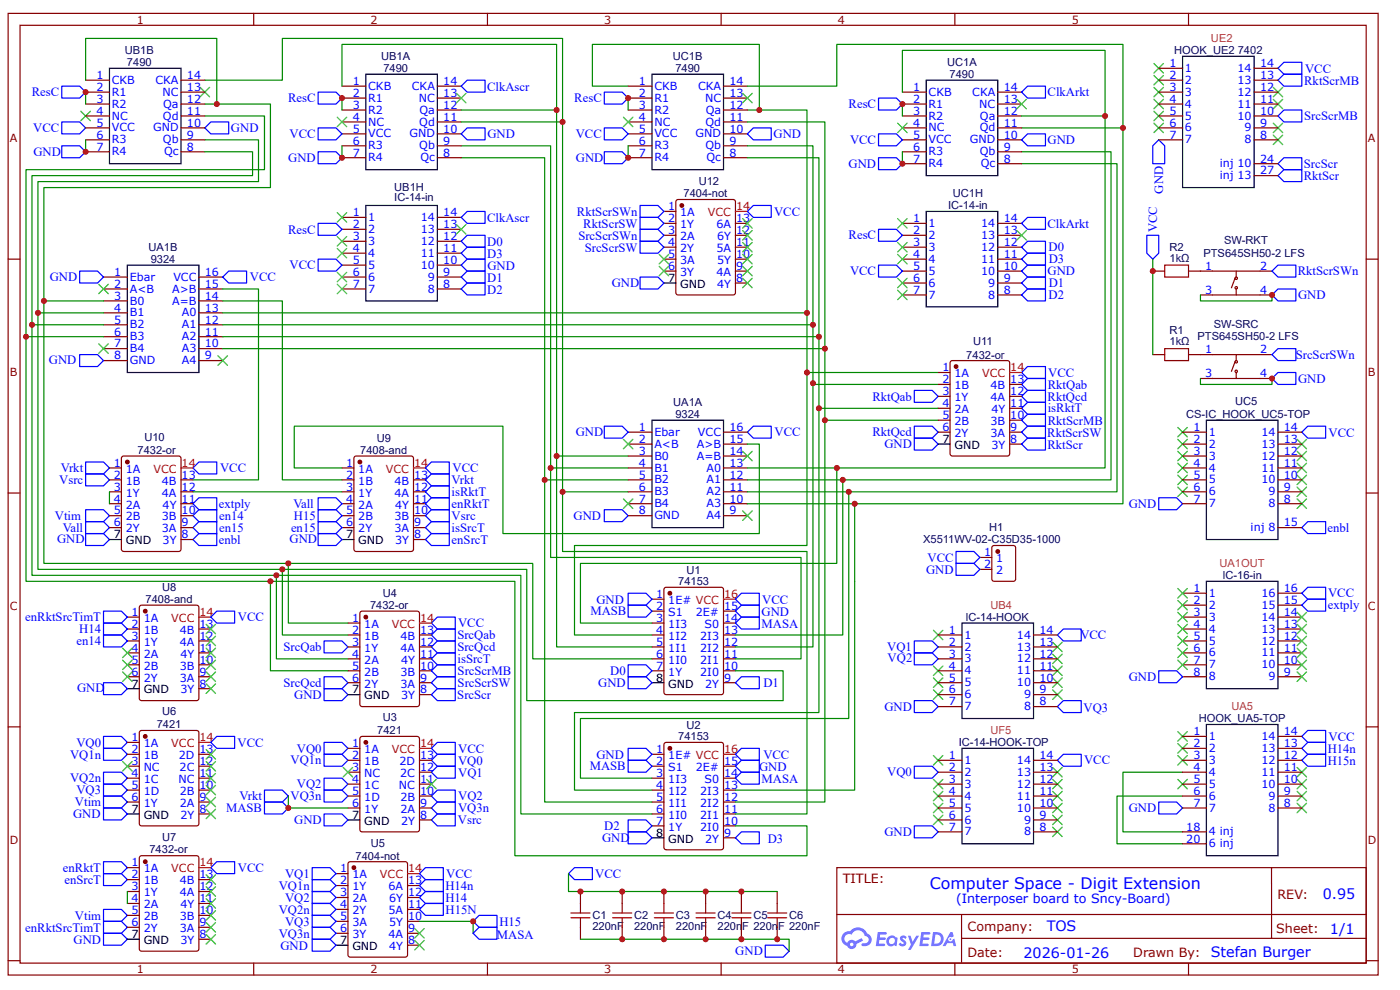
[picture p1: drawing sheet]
<svg xmlns="http://www.w3.org/2000/svg" width="297mm" height="210mm" viewBox="0 0 297 210" stroke-linecap="round" stroke-linejoin="round" font-family="sans-serif">
<defs><g id="words">
<text font-size="3.4" fill="#00f" x="197.3" y="188.5">Computer Space - Digit Extension</text>
<g font-size="3" fill="#00f">
<text x="280.6" y="190.6">0.95</text>
<text x="222.1" y="197.5">TOS</text>
<text x="282.2" y="198">1/1</text>
<text x="217.1" y="203">2026-01-26</text>
<text x="256.9" y="203">Stefan Burger</text>
</g>
<g font-size="2.7" fill="#00f">
<text x="276.7" y="17.9">RktScrMB</text>
<text x="276.9" y="15.4">VCC</text>
<text x="6.8" y="20.4">ResC</text>
<text x="61.1" y="21.7">ResC</text>
<text x="103.3" y="19.2">ClkAscr</text>
<text x="121.8" y="21.7">ResC</text>
<text x="180" y="23">ResC</text>
<text x="222.2" y="20.4">ClkArkt</text>
<text x="7.1" y="28">VCC</text>
<text x="49" y="28.1">GND</text>
<text x="61.4" y="29.3">VCC</text>
<text x="103.4" y="29.3">GND</text>
<text x="122.1" y="29.3">VCC</text>
<text x="164.1" y="29.3">GND</text>
<text x="276.7" y="25.5">SrcScrMB</text>
<text x="7.1" y="33">GND</text>
<text x="61.1" y="34.3">GND</text>
<text x="122.2" y="34.3">GND</text>
<text x="180" y="35.6">GND</text>
<text x="180.3" y="30.6">VCC</text>
<text x="222.2" y="30.6">GND</text>
<text x="276.6" y="35.6">SrcScr</text>
<text x="246.7" y="41.1" transform="rotate(-90 246.7 41.1)">GND</text>
<text x="276.6" y="38.2">RktScr</text>
<text x="103.3" y="47">ClkAscr</text>
<text x="122.4" y="45.7">RktScrSWn</text>
<text x="164.2" y="45.7">VCC</text>
<text x="61.1" y="49.5">ResC</text>
<text x="103.4" y="52.1">D0</text>
<text x="122.7" y="50.8">SrcScrSWn</text>
<text x="123.7" y="48.3">RktScrSW</text>
<text x="124" y="53.3">SrcScrSW</text>
<text x="180" y="50.8">ResC</text>
<text x="222.2" y="48.3">ClkArkt</text>
<text x="222.4" y="53.3">D0</text>
<text x="245.5" y="49.3" transform="rotate(-90 245.5 49.3)">VCC</text>
<text x="10.6" y="59.6">GND</text>
<text x="53" y="59.6">VCC</text>
<text x="61.4" y="57.1">VCC</text>
<text x="103.4" y="59.7">D1</text>
<text x="103.4" y="54.7">D3</text>
<text x="103.4" y="57.2">GND</text>
<text x="180.3" y="58.4">VCC</text>
<text x="222.2" y="58.4">GND</text>
<text x="222.5" y="55.9">D3</text>
<text x="275.3" y="58.3">RktScrSWn</text>
<text x="103.4" y="62.3">D2</text>
<text x="129.8" y="60.8">GND</text>
<text x="222.4" y="63.4">D2</text>
<text x="222.5" y="60.9">D1</text>
<text x="275.4" y="63.4">GND</text>
<text x="10.4" y="77.3">GND</text>
<text x="274.9" y="76.1">SrcScrSWn</text>
<text x="222.3" y="82.4">RktQab</text>
<text x="222.4" y="79.8">VCC</text>
<text x="275.4" y="81.1">GND</text>
<text x="185.1" y="84.9">RktQab</text>
<text x="222.2" y="84.9">RktQcd</text>
<text x="222.3" y="87.4">isRktT</text>
<text x="122.1" y="92.4">GND</text>
<text x="164.3" y="92.5">VCC</text>
<text x="185.1" y="92.5">RktQcd</text>
<text x="187.6" y="95.1">GND</text>
<text x="222.2" y="92.6">RktScrSW</text>
<text x="222.2" y="95.1">RktScr</text>
<text x="222.3" y="90">RktScrMB</text>
<text x="281.9" y="92.6">VCC</text>
<text x="12.9" y="100.1">Vrkt</text>
<text x="46.7" y="100.1">VCC</text>
<text x="96" y="100.1">VCC</text>
<text x="12.6" y="102.6">Vsrc</text>
<text x="46.4" y="107.7">extply</text>
<text x="62.2" y="107.7">Vall</text>
<text x="95.8" y="102.7">Vrkt</text>
<text x="95.8" y="105.2">isRktT</text>
<text x="95.8" y="107.7">enRktT</text>
<text x="239.5" y="107.7">GND</text>
<text x="11.6" y="110.2">Vtim</text>
<text x="13.3" y="112.8">Vall</text>
<text x="46.5" y="110.2">en14</text>
<text x="46.5" y="112.7">en15</text>
<text x="61.7" y="112.7">en15</text>
<text x="62.3" y="110.2">H15</text>
<text x="95.8" y="110.2">Vsrc</text>
<text x="95.8" y="112.7">isSrcT</text>
<text x="121.7" y="110.1">GND</text>
<text x="281.6" y="112.8">enbl</text>
<text x="12.1" y="115.2">GND</text>
<text x="46.4" y="115.3">enbl</text>
<text x="61.4" y="115.2">GND</text>
<text x="95.8" y="115.3">enSrcT</text>
<text x="196.8" y="119.1">VCC</text>
<text x="196.5" y="121.6">GND</text>
<text x="5.4" y="131.7">enRktSrcTimT</text>
<text x="50.5" y="131.7">VCC</text>
<text x="125.3" y="130.5">MASB</text>
<text x="126.5" y="127.9">GND</text>
<text x="161.6" y="130.5">GND</text>
<text x="161.7" y="128">VCC</text>
<text x="281.7" y="129.2">extply</text>
<text x="281.7" y="126.7">VCC</text>
<text x="16.2" y="136.8">en14</text>
<text x="16.8" y="134.3">H14</text>
<text x="97" y="135.6">SrcQab</text>
<text x="97.2" y="133">VCC</text>
<text x="161.6" y="133">MASA</text>
<text x="229.2" y="135.5">VCC</text>
<text x="60.2" y="138">SrcQab</text>
<text x="97" y="138.1">SrcQcd</text>
<text x="97.1" y="140.6">isSrcT</text>
<text x="97.1" y="143.1">SrcScrMB</text>
<text x="129.5" y="143.1">D0</text>
<text x="188.2" y="138.1">VQ1</text>
<text x="188.3" y="140.3">VQ2</text>
<text x="16.4" y="146.7">GND</text>
<text x="60.2" y="145.6">SrcQcd</text>
<text x="62.4" y="148.2">GND</text>
<text x="97" y="148.2">SrcScr</text>
<text x="97.1" y="145.6">SrcScrSW</text>
<text x="126.9" y="145.6">GND</text>
<text x="162" y="145.7">D1</text>
<text x="239.5" y="144.4">GND</text>
<text x="187.6" y="150.7">GND</text>
<text x="229.9" y="150.9">VQ3</text>
<text x="14.9" y="160.8">VQ1n</text>
<text x="16.2" y="158.3">VQ0</text>
<text x="50.4" y="158.3">VCC</text>
<text x="63" y="159.5">VQ0</text>
<text x="97.2" y="159.6">VCC</text>
<text x="126.5" y="160.8">GND</text>
<text x="161.9" y="160.8">VCC</text>
<text x="281.7" y="159.5">H14n</text>
<text x="281.9" y="157.1">VCC</text>
<text x="14.9" y="165.9">VQ2n</text>
<text x="61.7" y="162.1">VQ1n</text>
<text x="63" y="167.1">VQ2</text>
<text x="97.2" y="162.1">VQ0</text>
<text x="97.2" y="164.7">VQ1</text>
<text x="125.1" y="163.3">MASB</text>
<text x="161.1" y="163.4">GND</text>
<text x="161.6" y="165.9">MASA</text>
<text x="188.2" y="164.6">VQ0</text>
<text x="230" y="162.1">VCC</text>
<text x="281.7" y="162.1">H15n</text>
<text x="15.5" y="173.4">GND</text>
<text x="15.9" y="170.9">Vtim</text>
<text x="16.2" y="168.4">VQ3</text>
<text x="48" y="172.2">MASB</text>
<text x="50.8" y="169.7">Vrkt</text>
<text x="61.7" y="169.7">VQ3n</text>
<text x="97.2" y="172.2">VQ3n</text>
<text x="97.2" y="169.7">VQ2</text>
<text x="239.5" y="172.2">GND</text>
<text x="62.4" y="174.7">GND</text>
<text x="97.2" y="174.8">Vsrc</text>
<text x="127.7" y="178.4">GND</text>
<text x="128.2" y="175.9">D2</text>
<text x="162.9" y="178.7">D3</text>
<text x="187.6" y="177.3">GND</text>
<text x="13.4" y="184.9">enRktT</text>
<text x="50.5" y="184.9">VCC</text>
<text x="13.7" y="187.4">enSrcT</text>
<text x="59.1" y="188.7">VQ1n</text>
<text x="60.5" y="186.1">VQ1</text>
<text x="60.5" y="191.2">VQ2</text>
<text x="94.5" y="188.7">H14n</text>
<text x="94.5" y="191.2">H14</text>
<text x="94.7" y="186.2">VCC</text>
<text x="126.3" y="186.2">VCC</text>
<text x="202.8" y="191.5">(Interposer board to Sncy-Board)</text>
<text x="5.4" y="197.5">enRktSrcTimT</text>
<text x="15.9" y="195">Vtim</text>
<text x="59.1" y="193.7">VQ2n</text>
<text x="60.5" y="196.2">VQ3</text>
<text x="94.5" y="193.7">H15N</text>
<text x="105.9" y="196.3">H15</text>
<text x="15.6" y="200">GND</text>
<text x="59.1" y="198.8">VQ3n</text>
<text x="59.5" y="201.3">GND</text>
<text x="105.4" y="199.1">MASA</text>
<text x="156" y="202.5">GND</text>
</g>
<g font-size="2.7" fill="#800">
<text x="178.8" y="187.2">TITLE:</text>
<text x="271" y="190.6">REV:</text>
<text x="205.3" y="197.4">Company:</text>
<text x="270.8" y="197.9">Sheet:</text>
<text x="205.3" y="202.9">Date:</text>
<text x="240.4" y="203">Drawn By:</text>
</g>
<g font-size="2.4" fill="#800">
<text x="29" y="5">1</text>
<text x="78.6" y="5">2</text>
<text x="128.2" y="5">3</text>
<text x="177.8" y="5">4</text>
<text x="227.4" y="5">5</text>
<text x="2.1" y="30.2">A</text>
<text x="290.2" y="30.2">A</text>
<text x="2.1" y="79.7">B</text>
<text x="290.2" y="79.7">B</text>
<text x="2.1" y="129.3">C</text>
<text x="290.2" y="129.3">C</text>
<text x="2.1" y="178.9">D</text>
<text x="290.2" y="178.9">D</text>
<text x="29" y="206.3">1</text>
<text x="78.6" y="206.3">2</text>
<text x="128.2" y="206.3">3</text>
<text x="177.8" y="206.3">4</text>
<text x="227.4" y="206.3">5</text>
</g>
<g font-size="2.4" fill="#000080">
<text x="26.5" y="11.5">UB1B</text>
<text x="249.1" y="11.5">HOOK_UE2</text>
<text x="262.6" y="11.5">7402</text>
<text x="26.9" y="14">7490</text>
<text x="80.8" y="12.8">UB1A</text>
<text x="81.3" y="15.3">7490</text>
<text x="142.8" y="12.7">UC1B</text>
<text x="143.3" y="15.2">7490</text>
<text x="200.9" y="14">UC1A</text>
<text x="201.5" y="16.5">7490</text>
<text x="83.6" y="40.5">UB1H</text>
<text x="145" y="41.9">7404-not</text>
<text x="148.2" y="39.2">U12</text>
<text x="202.1" y="41.9">UC1H</text>
<text x="83.6" y="42.7">IC-14-in</text>
<text x="201.2" y="44.4">IC-14-in</text>
<text x="31.5" y="53.2">UA1B</text>
<text x="248.1" y="53.1">R2</text>
<text x="259.7" y="51.7">SW-RKT</text>
<text x="32" y="55.8">9324</text>
<text x="248.1" y="55.5">1kΩ</text>
<text x="255.3" y="54.5">PTS645SH50-2 LFS</text>
<text x="248.1" y="70.8">R1</text>
<text x="257.5" y="69.6">SW-SRC</text>
<text x="205" y="76">7432-or</text>
<text x="206.4" y="73.2">U11</text>
<text x="248.1" y="73.2">1kΩ</text>
<text x="254" y="72.2">PTS645SH50-2 LFS</text>
<text x="142.8" y="86.1">UA1A</text>
<text x="143.3" y="88.7">9324</text>
<text x="251.6" y="88.6">CS-IC_HOOK_UC5-TOP</text>
<text x="262" y="85.9">UC5</text>
<text x="30.6" y="93.5">U10</text>
<text x="79.9" y="93.6">U9</text>
<text x="29.2" y="96.2">7432-or</text>
<text x="76.4" y="96.2">7408-and</text>
<text x="209.9" y="112.6">H1</text>
<text x="195.8" y="115.2">X5511WV-02-C35D35-1000</text>
<text x="34.4" y="125.2">U8</text>
<text x="143.9" y="124">74153</text>
<text x="145.6" y="121.6">U1</text>
<text x="259.3" y="122.8">IC-16-in</text>
<text x="30.9" y="127.9">7408-and</text>
<text x="78.5" y="129.1">7432-or</text>
<text x="81.2" y="126.5">U4</text>
<text x="204.8" y="131.7">IC-14-HOOK</text>
<text x="33.2" y="154.4">7421</text>
<text x="34.4" y="151.7">U6</text>
<text x="80" y="155.6">7421</text>
<text x="81.2" y="152.9">U3</text>
<text x="145.6" y="154.5">U2</text>
<text x="254.3" y="153.1">HOOK_UA5-TOP</text>
<text x="143.9" y="156.9">74153</text>
<text x="203.4" y="158.2">IC-14-HOOK-TOP</text>
<text x="34.4" y="178.2">U7</text>
<text x="78.7" y="179.6">U5</text>
<text x="31.7" y="180.9">7432-or</text>
<text x="75.4" y="182.3">7404-not</text>
<text x="125.7" y="197.2">220nF</text>
<text x="125.7" y="194.9">C1</text>
<text x="134.5" y="197.2">220nF</text>
<text x="134.5" y="194.9">C2</text>
<text x="143.4" y="197.2">220nF</text>
<text x="143.4" y="194.9">C3</text>
<text x="152.2" y="197.2">220n</text>
<text x="152.2" y="194.9">C4</text>
<text x="157.5" y="197.2">F 220n</text>
<text x="159.8" y="194.9">C5</text>
<text x="165.1" y="197.2">F 220nF</text>
<text x="167.4" y="194.9">C6</text>
</g>
<g font-size="2.4" fill="#f06">
<text x="256.9" y="8.9">UE2</text>
<text x="258.7" y="120.2">UA1OUT</text>
<text x="210.1" y="129">UB4</text>
<text x="210.1" y="155.6">UF5</text>
<text x="261.2" y="150.6">UA5</text>
</g>
<g font-size="2.4" fill="#00f">
<text x="20.5" y="16.7">1</text>
<text x="23.7" y="17.8">CKB</text>
<text x="33" y="17.8">CKA</text>
<text x="39.7" y="16.7">14</text>
<text x="248.1" y="14.2">1</text>
<text x="248.1" y="16.7">2</text>
<text x="251.4" y="15.2">1</text>
<text x="251.4" y="17.8">2</text>
<text x="262.6" y="17.8">13</text>
<text x="262.6" y="15.2">14</text>
<text x="267.3" y="16.7">13</text>
<text x="267.3" y="14.2">14</text>
<text x="20.5" y="19.3">2</text>
<text x="20.5" y="21.8">3</text>
<text x="23.7" y="20.3">R1</text>
<text x="23.7" y="22.8">R2</text>
<text x="34.5" y="20.3">NC</text>
<text x="34.6" y="22.8">Qa</text>
<text x="39.7" y="21.8">12</text>
<text x="39.7" y="19.3">13</text>
<text x="74.8" y="18">1</text>
<text x="74.8" y="20.5">2</text>
<text x="74.8" y="23.1">3</text>
<text x="78.1" y="19">CKB</text>
<text x="78.1" y="21.6">R1</text>
<text x="87.4" y="19">CKA</text>
<text x="88.9" y="21.6">NC</text>
<text x="94" y="23.1">12</text>
<text x="94" y="20.5">13</text>
<text x="94" y="18">14</text>
<text x="135.6" y="18">1</text>
<text x="135.6" y="20.5">2</text>
<text x="135.6" y="23.1">3</text>
<text x="138.8" y="19">CKB</text>
<text x="138.8" y="21.6">R1</text>
<text x="148.1" y="19">CKA</text>
<text x="149.6" y="21.6">NC</text>
<text x="154.8" y="23.1">12</text>
<text x="154.8" y="20.5">13</text>
<text x="154.8" y="18">14</text>
<text x="193.7" y="19.3">1</text>
<text x="193.7" y="21.8">2</text>
<text x="197" y="20.3">CKB</text>
<text x="197" y="22.8">R1</text>
<text x="206.3" y="20.3">CKA</text>
<text x="207.8" y="22.8">NC</text>
<text x="212.9" y="21.8">13</text>
<text x="212.9" y="19.3">14</text>
<text x="248.1" y="19.3">3</text>
<text x="248.1" y="21.8">4</text>
<text x="251.4" y="20.3">3</text>
<text x="251.4" y="22.8">4</text>
<text x="262.6" y="22.8">11</text>
<text x="262.6" y="20.3">12</text>
<text x="267.3" y="21.8">11</text>
<text x="267.3" y="19.3">12</text>
<text x="20.5" y="24.3">4</text>
<text x="20.5" y="26.9">5</text>
<text x="20.5" y="29.4">6</text>
<text x="23.7" y="25.4">NC</text>
<text x="23.7" y="27.9">VCC</text>
<text x="32.5" y="27.9">GND</text>
<text x="34.6" y="25.4">Qd</text>
<text x="39.7" y="24.3">11</text>
<text x="39.7" y="26.9">10</text>
<text x="39.7" y="29.4">9</text>
<text x="74.8" y="25.6">4</text>
<text x="74.8" y="28.1">5</text>
<text x="78.1" y="24.1">R2</text>
<text x="78.1" y="26.6">NC</text>
<text x="78.1" y="29.1">VCC</text>
<text x="86.9" y="29.1">GND</text>
<text x="88.9" y="26.6">Qd</text>
<text x="89" y="24.1">Qa</text>
<text x="94" y="25.6">11</text>
<text x="94" y="28.1">10</text>
<text x="135.6" y="25.6">4</text>
<text x="135.6" y="28.1">5</text>
<text x="138.8" y="24.1">R2</text>
<text x="138.8" y="26.6">NC</text>
<text x="138.8" y="29.1">VCC</text>
<text x="147.6" y="29.1">GND</text>
<text x="149.7" y="26.6">Qd</text>
<text x="149.7" y="24.1">Qa</text>
<text x="154.8" y="25.6">11</text>
<text x="154.8" y="28.1">10</text>
<text x="193.7" y="24.3">3</text>
<text x="193.7" y="26.9">4</text>
<text x="193.7" y="29.4">5</text>
<text x="197" y="25.4">R2</text>
<text x="197" y="27.9">NC</text>
<text x="207.8" y="27.9">Qd</text>
<text x="207.9" y="25.4">Qa</text>
<text x="212.9" y="26.9">11</text>
<text x="212.9" y="29.4">10</text>
<text x="212.9" y="24.3">12</text>
<text x="248.1" y="24.3">5</text>
<text x="248.1" y="26.9">6</text>
<text x="248.1" y="29.4">7</text>
<text x="251.4" y="25.4">5</text>
<text x="251.4" y="27.9">6</text>
<text x="262.6" y="25.4">10</text>
<text x="264.1" y="27.9">9</text>
<text x="267.3" y="29.4">8</text>
<text x="267.3" y="26.9">9</text>
<text x="267.3" y="24.3">10</text>
<text x="20.5" y="31.9">7</text>
<text x="23.7" y="30.4">R3</text>
<text x="23.7" y="32.9">R4</text>
<text x="34.6" y="30.4">Qb</text>
<text x="34.8" y="32.9">Qc</text>
<text x="39.7" y="31.9">8</text>
<text x="74.8" y="30.7">6</text>
<text x="74.8" y="33.2">7</text>
<text x="78.1" y="31.7">R3</text>
<text x="78.1" y="34.2">R4</text>
<text x="88.9" y="31.7">Qb</text>
<text x="89.2" y="34.2">Qc</text>
<text x="94" y="30.7">9</text>
<text x="94" y="33.2">8</text>
<text x="135.6" y="30.7">6</text>
<text x="135.6" y="33.2">7</text>
<text x="138.8" y="31.7">R3</text>
<text x="138.8" y="34.2">R4</text>
<text x="149.7" y="31.7">Qb</text>
<text x="149.9" y="34.2">Qc</text>
<text x="154.8" y="30.7">9</text>
<text x="154.8" y="33.2">8</text>
<text x="193.7" y="31.9">6</text>
<text x="193.7" y="34.5">7</text>
<text x="197" y="30.4">VCC</text>
<text x="197" y="32.9">R3</text>
<text x="197" y="35.5">R4</text>
<text x="205.8" y="30.4">GND</text>
<text x="207.8" y="32.9">Qb</text>
<text x="208.1" y="35.5">Qc</text>
<text x="212.9" y="31.9">9</text>
<text x="212.9" y="34.5">8</text>
<text x="251.4" y="30.4">7</text>
<text x="258.8" y="35.5">inj 10</text>
<text x="264.1" y="30.4">8</text>
<text x="267.3" y="34.5">24</text>
<text x="258.8" y="38">inj 13</text>
<text x="267.3" y="37">27</text>
<text x="74.8" y="45.8">1</text>
<text x="78.1" y="46.9">1</text>
<text x="89.3" y="46.9">14</text>
<text x="94" y="45.8">14</text>
<text x="141.7" y="44.6">1</text>
<text x="141.7" y="47.1">2</text>
<text x="144.3" y="45.8">1A</text>
<text x="156.1" y="47.1">13</text>
<text x="193.7" y="47.1">1</text>
<text x="212.9" y="47.1">14</text>
<text x="74.8" y="48.4">2</text>
<text x="74.8" y="50.9">3</text>
<text x="74.8" y="53.4">4</text>
<text x="78.1" y="49.4">2</text>
<text x="78.1" y="51.9">3</text>
<text x="89.3" y="51.9">12</text>
<text x="89.3" y="49.4">13</text>
<text x="94" y="53.4">11</text>
<text x="94" y="50.9">12</text>
<text x="94" y="48.4">13</text>
<text x="141.7" y="49.6">3</text>
<text x="141.7" y="52.2">4</text>
<text x="144.3" y="48.4">1Y</text>
<text x="144.3" y="50.9">2A</text>
<text x="144.3" y="53.4">2Y</text>
<text x="152" y="53.4">5A</text>
<text x="152" y="48.4">6A</text>
<text x="152.1" y="50.9">6Y</text>
<text x="156.1" y="52.2">11</text>
<text x="156.1" y="49.6">12</text>
<text x="193.7" y="49.6">2</text>
<text x="193.7" y="52.2">3</text>
<text x="197" y="48.1">1</text>
<text x="197" y="50.6">2</text>
<text x="197" y="53.2">3</text>
<text x="208.2" y="53.2">12</text>
<text x="208.2" y="50.6">13</text>
<text x="208.2" y="48.1">14</text>
<text x="212.9" y="52.2">12</text>
<text x="212.9" y="49.6">13</text>
<text x="24.2" y="58.5">1</text>
<text x="27.5" y="59.5">Ebar</text>
<text x="36.8" y="59.5">VCC</text>
<text x="43.5" y="58.5">16</text>
<text x="74.8" y="56">5</text>
<text x="74.8" y="58.5">6</text>
<text x="78.1" y="54.4">4</text>
<text x="78.1" y="57">5</text>
<text x="78.1" y="59.5">6</text>
<text x="89.3" y="54.4">11</text>
<text x="89.3" y="57">10</text>
<text x="90.8" y="59.5">9</text>
<text x="94" y="56">10</text>
<text x="94" y="58.5">9</text>
<text x="141.7" y="54.7">5</text>
<text x="141.7" y="57.2">6</text>
<text x="144.3" y="56">3A</text>
<text x="144.3" y="58.5">3Y</text>
<text x="152" y="58.5">4A</text>
<text x="152.1" y="56">5Y</text>
<text x="156.1" y="59.8">8</text>
<text x="156.1" y="57.2">9</text>
<text x="156.1" y="54.7">10</text>
<text x="193.7" y="54.7">4</text>
<text x="193.7" y="57.2">5</text>
<text x="193.7" y="59.8">6</text>
<text x="197" y="55.7">4</text>
<text x="197" y="58.2">5</text>
<text x="208.2" y="55.7">11</text>
<text x="208.2" y="58.2">10</text>
<text x="212.9" y="54.7">11</text>
<text x="212.9" y="57.2">10</text>
<text x="212.9" y="59.8">9</text>
<text x="255.7" y="57.2">1</text>
<text x="267.3" y="57.2">2</text>
<text x="24.2" y="61">2</text>
<text x="24.2" y="63.5">3</text>
<text x="27.5" y="62">A&lt;B</text>
<text x="27.5" y="64.6">B0</text>
<text x="36.5" y="64.6">A=B</text>
<text x="36.5" y="62">A&gt;B</text>
<text x="43.5" y="63.5">14</text>
<text x="43.5" y="61">15</text>
<text x="74.8" y="61">7</text>
<text x="78.1" y="62">7</text>
<text x="90.8" y="62">8</text>
<text x="94" y="61">8</text>
<text x="152.1" y="61">4Y</text>
<text x="193.7" y="62.3">7</text>
<text x="197" y="60.8">6</text>
<text x="197" y="63.3">7</text>
<text x="209.7" y="60.8">9</text>
<text x="209.7" y="63.3">8</text>
<text x="212.9" y="62.3">8</text>
<text x="255.7" y="62.3">3</text>
<text x="267.3" y="62.3">4</text>
<text x="24.2" y="66.1">4</text>
<text x="24.2" y="68.6">5</text>
<text x="24.2" y="71.1">6</text>
<text x="27.5" y="67.1">B1</text>
<text x="27.5" y="69.6">B2</text>
<text x="38.6" y="69.6">A1</text>
<text x="38.6" y="67.1">A0</text>
<text x="43.5" y="71.1">11</text>
<text x="43.5" y="68.6">12</text>
<text x="43.5" y="66.1">13</text>
<text x="24.2" y="76.2">8</text>
<text x="24.2" y="73.7">7</text>
<text x="27.5" y="77.2">GND</text>
<text x="27.5" y="72.1">B3</text>
<text x="27.5" y="74.7">B4</text>
<text x="38.6" y="72.1">A2</text>
<text x="38.6" y="74.7">A3</text>
<text x="38.6" y="77.2">A4</text>
<text x="43.5" y="73.7">10</text>
<text x="43.5" y="76.2">9</text>
<text x="255.7" y="74.9">1</text>
<text x="267.3" y="74.9">2</text>
<text x="199.9" y="78.7">1</text>
<text x="199.9" y="81.3">2</text>
<text x="199.9" y="83.8">3</text>
<text x="202.5" y="80">1A</text>
<text x="202.5" y="82.5">1B</text>
<text x="210.1" y="82.5">4B</text>
<text x="214.3" y="83.8">12</text>
<text x="214.3" y="81.3">13</text>
<text x="255.7" y="80">3</text>
<text x="267.3" y="80">4</text>
<text x="199.9" y="86.3">4</text>
<text x="199.9" y="88.8">5</text>
<text x="202.5" y="85">1Y</text>
<text x="202.5" y="87.6">2A</text>
<text x="210.2" y="85">4A</text>
<text x="210.3" y="87.6">4Y</text>
<text x="214.3" y="88.8">10</text>
<text x="214.3" y="86.3">11</text>
<text x="135.6" y="91.4">1</text>
<text x="135.6" y="93.9">2</text>
<text x="138.8" y="92.4">Ebar</text>
<text x="138.8" y="94.9">A&lt;B</text>
<text x="147.8" y="94.9">A&gt;B</text>
<text x="148.1" y="92.4">VCC</text>
<text x="154.8" y="93.9">15</text>
<text x="154.8" y="91.4">16</text>
<text x="199.9" y="91.4">6</text>
<text x="202.5" y="90.1">2B</text>
<text x="202.5" y="92.6">2Y</text>
<text x="210.1" y="90.1">3B</text>
<text x="210.2" y="92.6">3A</text>
<text x="210.3" y="95.2">3Y</text>
<text x="214.3" y="93.9">8</text>
<text x="214.3" y="91.4">9</text>
<text x="253.2" y="91.4">1</text>
<text x="253.2" y="93.9">2</text>
<text x="256.4" y="92.4">1</text>
<text x="256.4" y="94.9">2</text>
<text x="267.6" y="94.9">13</text>
<text x="267.6" y="92.4">14</text>
<text x="272.4" y="93.9">13</text>
<text x="272.4" y="91.4">14</text>
<text x="24.1" y="99">1</text>
<text x="24.1" y="101.5">2</text>
<text x="26.7" y="100.2">1A</text>
<text x="38.5" y="101.5">13</text>
<text x="73.5" y="99">1</text>
<text x="73.5" y="101.5">2</text>
<text x="76" y="100.2">1A</text>
<text x="87.9" y="101.5">13</text>
<text x="135.6" y="96.4">3</text>
<text x="135.6" y="99">4</text>
<text x="135.6" y="101.5">5</text>
<text x="138.8" y="97.4">B0</text>
<text x="138.8" y="100">B1</text>
<text x="147.8" y="97.4">A=B</text>
<text x="149.9" y="100">A0</text>
<text x="154.8" y="101.5">12</text>
<text x="154.8" y="99">13</text>
<text x="154.8" y="96.4">14</text>
<text x="253.2" y="96.4">3</text>
<text x="253.2" y="99">4</text>
<text x="253.2" y="101.5">5</text>
<text x="256.4" y="97.4">3</text>
<text x="256.4" y="100">4</text>
<text x="267.6" y="100">11</text>
<text x="267.6" y="97.4">12</text>
<text x="272.4" y="101.5">10</text>
<text x="272.4" y="99">11</text>
<text x="272.4" y="96.4">12</text>
<text x="24.1" y="104">3</text>
<text x="24.1" y="106.5">4</text>
<text x="26.7" y="102.8">1B</text>
<text x="26.7" y="105.3">1Y</text>
<text x="26.7" y="107.8">2A</text>
<text x="34.3" y="102.8">4B</text>
<text x="34.3" y="105.3">4A</text>
<text x="34.5" y="107.8">4Y</text>
<text x="38.5" y="106.5">11</text>
<text x="38.5" y="104">12</text>
<text x="73.5" y="104">3</text>
<text x="73.5" y="106.5">4</text>
<text x="76" y="102.8">1B</text>
<text x="76" y="105.3">1Y</text>
<text x="76" y="107.8">2A</text>
<text x="83.7" y="102.8">4B</text>
<text x="83.7" y="105.3">4A</text>
<text x="83.8" y="107.8">4Y</text>
<text x="87.9" y="106.5">11</text>
<text x="87.9" y="104">12</text>
<text x="135.6" y="104">6</text>
<text x="135.6" y="106.5">7</text>
<text x="138.8" y="102.5">B2</text>
<text x="138.8" y="105">B3</text>
<text x="138.8" y="107.6">B4</text>
<text x="149.9" y="105">A2</text>
<text x="149.9" y="107.6">A3</text>
<text x="149.9" y="102.5">A1</text>
<text x="154.8" y="104">11</text>
<text x="154.8" y="106.5">10</text>
<text x="253.2" y="104">6</text>
<text x="253.2" y="106.5">7</text>
<text x="256.4" y="102.5">5</text>
<text x="256.4" y="105">6</text>
<text x="256.4" y="107.6">7</text>
<text x="267.6" y="102.5">10</text>
<text x="269.1" y="107.6">8</text>
<text x="269.1" y="105">9</text>
<text x="272.4" y="106.5">8</text>
<text x="272.4" y="104">9</text>
<text x="24.1" y="109.1">5</text>
<text x="24.1" y="111.6">6</text>
<text x="26.7" y="110.3">2B</text>
<text x="26.7" y="112.9">2Y</text>
<text x="34.3" y="110.3">3B</text>
<text x="34.3" y="112.9">3A</text>
<text x="38.5" y="111.6">9</text>
<text x="38.5" y="109.1">10</text>
<text x="73.5" y="109.1">5</text>
<text x="73.5" y="111.6">6</text>
<text x="76" y="110.3">2B</text>
<text x="76" y="112.9">2Y</text>
<text x="83.7" y="110.3">3B</text>
<text x="83.7" y="112.9">3A</text>
<text x="87.9" y="111.6">9</text>
<text x="87.9" y="109.1">10</text>
<text x="135.6" y="109.1">8</text>
<text x="138.8" y="110.1">GND</text>
<text x="149.9" y="110.1">A4</text>
<text x="154.8" y="109.1">9</text>
<text x="265.3" y="112.6">inj 8</text>
<text x="272.4" y="111.6">15</text>
<text x="34.5" y="115.4">3Y</text>
<text x="38.5" y="114.1">8</text>
<text x="83.8" y="115.4">3Y</text>
<text x="87.9" y="114.1">8</text>
<text x="208.8" y="117.9">1</text>
<text x="211.3" y="119.2">1</text>
<text x="208.8" y="120.5">2</text>
<text x="211.3" y="121.7">2</text>
<text x="253.2" y="125.5">1</text>
<text x="272.4" y="125.5">16</text>
<text x="27.9" y="130.6">1</text>
<text x="30.5" y="131.8">1A</text>
<text x="74.7" y="131.8">1</text>
<text x="139.2" y="126.8">1</text>
<text x="139.2" y="129.3">2</text>
<text x="139.2" y="131.8">3</text>
<text x="141.8" y="128">1E# VCC</text>
<text x="141.8" y="130.6">S1</text>
<text x="147.6" y="130.6">2E#</text>
<text x="153.6" y="131.8">14</text>
<text x="153.6" y="129.3">15</text>
<text x="253.2" y="128">2</text>
<text x="253.2" y="130.6">3</text>
<text x="256.4" y="126.5">1</text>
<text x="256.4" y="129.1">2</text>
<text x="256.4" y="131.6">3</text>
<text x="267.6" y="131.6">14</text>
<text x="267.6" y="129.1">15</text>
<text x="267.6" y="126.5">16</text>
<text x="272.4" y="130.6">14</text>
<text x="272.4" y="128">15</text>
<text x="27.9" y="133.1">2</text>
<text x="27.9" y="135.6">3</text>
<text x="30.5" y="134.4">1B</text>
<text x="30.5" y="136.9">1Y</text>
<text x="38.1" y="134.4">4B</text>
<text x="38.1" y="136.9">4A</text>
<text x="42.3" y="135.6">12</text>
<text x="42.3" y="133.1">13</text>
<text x="74.7" y="134.4">2</text>
<text x="74.7" y="136.9">3</text>
<text x="77.3" y="133.1">1A</text>
<text x="77.3" y="135.6">1B</text>
<text x="84.9" y="135.6">4B</text>
<text x="89.1" y="136.9">12</text>
<text x="89.1" y="134.4">13</text>
<text x="139.2" y="134.4">4</text>
<text x="139.2" y="136.9">5</text>
<text x="141.8" y="133.1">1I3</text>
<text x="141.8" y="135.6">1I2</text>
<text x="148.6" y="135.6">2I3</text>
<text x="149.4" y="133.1">S0</text>
<text x="153.6" y="136.9">12</text>
<text x="153.6" y="134.4">13</text>
<text x="201.3" y="134.4">1</text>
<text x="201.3" y="136.9">2</text>
<text x="204.6" y="135.4">1</text>
<text x="204.6" y="137.9">2</text>
<text x="215.8" y="137.9">13</text>
<text x="215.8" y="135.4">14</text>
<text x="220.5" y="136.9">13</text>
<text x="220.5" y="134.4">14</text>
<text x="253.2" y="133.1">4</text>
<text x="253.2" y="135.6">5</text>
<text x="256.4" y="134.1">4</text>
<text x="256.4" y="136.6">5</text>
<text x="267.6" y="136.6">12</text>
<text x="267.6" y="134.1">13</text>
<text x="272.4" y="135.6">12</text>
<text x="272.4" y="133.1">13</text>
<text x="27.9" y="138.2">4</text>
<text x="27.9" y="140.7">5</text>
<text x="27.9" y="143.2">6</text>
<text x="30.5" y="139.4">2A</text>
<text x="30.5" y="142">2B</text>
<text x="38.1" y="142">3B</text>
<text x="38.3" y="139.4">4Y</text>
<text x="42.3" y="143.2">9</text>
<text x="42.3" y="140.7">10</text>
<text x="42.3" y="138.2">11</text>
<text x="74.7" y="139.4">4</text>
<text x="74.7" y="142">5</text>
<text x="77.3" y="138.2">1Y</text>
<text x="77.3" y="140.7">2A</text>
<text x="77.3" y="143.2">2B</text>
<text x="84.9" y="143.2">3B</text>
<text x="84.9" y="138.2">4A</text>
<text x="85.1" y="140.7">4Y</text>
<text x="89.1" y="142">10</text>
<text x="89.1" y="139.4">11</text>
<text x="139.2" y="139.4">6</text>
<text x="139.2" y="142">7</text>
<text x="141.8" y="138.2">1I1</text>
<text x="141.8" y="140.7">1I0</text>
<text x="141.8" y="143.2">1Y</text>
<text x="148.6" y="143.2">2I0</text>
<text x="148.6" y="140.7">2I1</text>
<text x="148.6" y="138.2">2I2</text>
<text x="153.6" y="142">10</text>
<text x="153.6" y="139.4">11</text>
<text x="201.3" y="139.4">3</text>
<text x="201.3" y="142">4</text>
<text x="204.6" y="140.4">3</text>
<text x="204.6" y="143">4</text>
<text x="215.8" y="143">11</text>
<text x="215.8" y="140.4">12</text>
<text x="220.5" y="142">11</text>
<text x="220.5" y="139.4">12</text>
<text x="253.2" y="143.2">8</text>
<text x="253.2" y="138.2">6</text>
<text x="253.2" y="140.7">7</text>
<text x="256.4" y="139.2">6</text>
<text x="256.4" y="141.7">7</text>
<text x="267.6" y="139.2">11</text>
<text x="267.6" y="141.7">10</text>
<text x="272.4" y="138.2">11</text>
<text x="272.4" y="140.7">10</text>
<text x="272.4" y="143.2">9</text>
<text x="30.5" y="144.5">2Y</text>
<text x="38.1" y="144.5">3A</text>
<text x="38.3" y="147">3Y</text>
<text x="42.3" y="145.8">8</text>
<text x="74.7" y="144.5">6</text>
<text x="77.3" y="145.8">2Y</text>
<text x="84.9" y="145.8">3A</text>
<text x="85.1" y="148.3">3Y</text>
<text x="89.1" y="147">8</text>
<text x="89.1" y="144.5">9</text>
<text x="149.6" y="145.8">2Y</text>
<text x="153.6" y="144.5">9</text>
<text x="201.3" y="144.5">5</text>
<text x="201.3" y="147">6</text>
<text x="201.3" y="149.5">7</text>
<text x="204.6" y="145.5">5</text>
<text x="204.6" y="148">6</text>
<text x="215.8" y="145.5">10</text>
<text x="217.3" y="148">9</text>
<text x="220.5" y="149.5">8</text>
<text x="220.5" y="147">9</text>
<text x="220.5" y="144.5">10</text>
<text x="256.4" y="144.2">8</text>
<text x="269.1" y="144.2">9</text>
<text x="204.6" y="150.6">7</text>
<text x="217.3" y="150.6">8</text>
<text x="253.2" y="155.9">1</text>
<text x="272.4" y="155.9">14</text>
<text x="27.9" y="157.1">1</text>
<text x="27.9" y="159.7">2</text>
<text x="30.5" y="158.4">1A</text>
<text x="30.5" y="160.9">1B</text>
<text x="37.9" y="160.9">2D</text>
<text x="42.3" y="159.7">13</text>
<text x="74.7" y="158.4">1</text>
<text x="74.7" y="160.9">2</text>
<text x="77.3" y="159.7">1A</text>
<text x="89.1" y="160.9">13</text>
<text x="139.2" y="159.7">1</text>
<text x="141.8" y="160.9">1E# VCC</text>
<text x="201.3" y="160.9">1</text>
<text x="204.6" y="161.9">1</text>
<text x="215.8" y="161.9">14</text>
<text x="220.5" y="160.9">14</text>
<text x="253.2" y="158.4">2</text>
<text x="253.2" y="160.9">3</text>
<text x="256.4" y="156.9">1</text>
<text x="256.4" y="159.4">2</text>
<text x="256.4" y="161.9">3</text>
<text x="267.6" y="161.9">12</text>
<text x="267.6" y="159.4">13</text>
<text x="267.6" y="156.9">14</text>
<text x="272.4" y="160.9">12</text>
<text x="272.4" y="158.4">13</text>
<text x="27.9" y="162.2">3</text>
<text x="27.9" y="164.7">4</text>
<text x="27.9" y="167.3">5</text>
<text x="30.5" y="163.5">NC</text>
<text x="30.5" y="166">1C</text>
<text x="37.8" y="166">NC</text>
<text x="38.1" y="163.5">2C</text>
<text x="42.3" y="167.3">10</text>
<text x="42.3" y="164.7">11</text>
<text x="42.3" y="162.2">12</text>
<text x="74.7" y="163.5">3</text>
<text x="74.7" y="166">4</text>
<text x="77.3" y="162.2">1B</text>
<text x="77.3" y="164.7">NC</text>
<text x="77.3" y="167.3">1C</text>
<text x="84.6" y="167.3">NC</text>
<text x="84.7" y="162.2">2D</text>
<text x="84.9" y="164.7">2C</text>
<text x="89.1" y="166">11</text>
<text x="89.1" y="163.5">12</text>
<text x="139.2" y="162.2">2</text>
<text x="139.2" y="164.7">3</text>
<text x="139.2" y="167.3">4</text>
<text x="141.8" y="163.5">S1</text>
<text x="141.8" y="166">1I3</text>
<text x="147.6" y="163.5">2E#</text>
<text x="149.4" y="166">S0</text>
<text x="153.6" y="167.3">13</text>
<text x="153.6" y="164.7">14</text>
<text x="153.6" y="162.2">15</text>
<text x="201.3" y="163.5">2</text>
<text x="201.3" y="166">3</text>
<text x="204.6" y="164.5">2</text>
<text x="204.6" y="167">3</text>
<text x="215.8" y="167">12</text>
<text x="215.8" y="164.5">13</text>
<text x="220.5" y="166">12</text>
<text x="220.5" y="163.5">13</text>
<text x="253.2" y="163.5">4</text>
<text x="253.2" y="166">5</text>
<text x="256.4" y="164.5">4</text>
<text x="256.4" y="167">5</text>
<text x="267.6" y="167">10</text>
<text x="267.6" y="164.5">11</text>
<text x="272.4" y="166">10</text>
<text x="272.4" y="163.5">11</text>
<text x="27.9" y="169.8">6</text>
<text x="30.5" y="168.5">1D</text>
<text x="30.5" y="171.1">1Y</text>
<text x="38.1" y="168.5">2B</text>
<text x="38.1" y="171.1">2A</text>
<text x="38.3" y="173.6">2Y</text>
<text x="42.3" y="172.3">8</text>
<text x="42.3" y="169.8">9</text>
<text x="74.7" y="168.5">5</text>
<text x="74.7" y="171.1">6</text>
<text x="77.3" y="169.8">1D</text>
<text x="77.3" y="172.3">1Y</text>
<text x="84.9" y="169.8">2B</text>
<text x="84.9" y="172.3">2A</text>
<text x="89.1" y="173.6">8</text>
<text x="89.1" y="171.1">9</text>
<text x="89.1" y="168.5">10</text>
<text x="139.2" y="169.8">5</text>
<text x="139.2" y="172.3">6</text>
<text x="141.8" y="168.5">1I2</text>
<text x="141.8" y="171.1">1I1</text>
<text x="141.8" y="173.6">1I0</text>
<text x="148.6" y="173.6">2I1</text>
<text x="148.6" y="171.1">2I2</text>
<text x="148.6" y="168.5">2I3</text>
<text x="153.6" y="172.3">11</text>
<text x="153.6" y="169.8">12</text>
<text x="201.3" y="168.5">4</text>
<text x="201.3" y="171.1">5</text>
<text x="201.3" y="173.6">6</text>
<text x="204.6" y="169.5">4</text>
<text x="204.6" y="172.1">5</text>
<text x="215.8" y="172.1">10</text>
<text x="215.8" y="169.5">11</text>
<text x="220.5" y="173.6">9</text>
<text x="220.5" y="171.1">10</text>
<text x="220.5" y="168.5">11</text>
<text x="253.2" y="168.5">6</text>
<text x="253.2" y="171.1">7</text>
<text x="256.4" y="169.5">6</text>
<text x="256.4" y="172.1">7</text>
<text x="269.1" y="172.1">8</text>
<text x="269.1" y="169.5">9</text>
<text x="272.4" y="171.1">8</text>
<text x="272.4" y="168.5">9</text>
<text x="85.1" y="174.8">2Y</text>
<text x="139.2" y="174.8">7</text>
<text x="141.8" y="176.1">1Y</text>
<text x="148.6" y="176.1">2I0</text>
<text x="149.6" y="178.6">2Y</text>
<text x="153.6" y="177.4">9</text>
<text x="153.6" y="174.8">10</text>
<text x="201.3" y="176.1">7</text>
<text x="204.6" y="174.6">6</text>
<text x="204.6" y="177.1">7</text>
<text x="217.3" y="177.1">8</text>
<text x="217.3" y="174.6">9</text>
<text x="220.5" y="176.1">8</text>
<text x="251.7" y="176.1">18</text>
<text x="251.7" y="178.6">20</text>
<text x="256.4" y="177.1">4 inj</text>
<text x="256.4" y="179.7">6 inj</text>
<text x="27.9" y="183.7">1</text>
<text x="30.5" y="185">1A</text>
<text x="72.2" y="185">1</text>
<text x="27.9" y="186.2">2</text>
<text x="27.9" y="188.8">3</text>
<text x="27.9" y="191.3">4</text>
<text x="30.5" y="187.5">1B</text>
<text x="30.5" y="190">1Y</text>
<text x="38.1" y="187.5">4B</text>
<text x="38.1" y="190">4A</text>
<text x="42.3" y="191.3">11</text>
<text x="42.3" y="188.8">12</text>
<text x="42.3" y="186.2">13</text>
<text x="72.2" y="187.5">2</text>
<text x="72.2" y="190">3</text>
<text x="74.7" y="186.2">1A</text>
<text x="74.7" y="188.8">1Y</text>
<text x="74.7" y="191.3">2A</text>
<text x="82.4" y="188.8">6A</text>
<text x="82.6" y="191.3">6Y</text>
<text x="86.6" y="190">12</text>
<text x="86.6" y="187.5">13</text>
<text x="27.9" y="193.8">5</text>
<text x="27.9" y="196.3">6</text>
<text x="30.5" y="192.6">2A</text>
<text x="30.5" y="195.1">2B</text>
<text x="30.5" y="197.6">2Y</text>
<text x="38.1" y="195.1">3B</text>
<text x="38.1" y="197.6">3A</text>
<text x="38.3" y="192.6">4Y</text>
<text x="42.3" y="196.3">9</text>
<text x="42.3" y="193.8">10</text>
<text x="72.2" y="192.6">4</text>
<text x="72.2" y="195.1">5</text>
<text x="72.2" y="197.6">6</text>
<text x="74.7" y="193.8">2Y</text>
<text x="74.7" y="196.3">3A</text>
<text x="82.4" y="193.8">5A</text>
<text x="82.6" y="196.3">5Y</text>
<text x="86.6" y="197.6">9</text>
<text x="86.6" y="195.1">10</text>
<text x="86.6" y="192.6">11</text>
<text x="38.3" y="200.1">3Y</text>
<text x="42.3" y="198.9">8</text>
<text x="74.7" y="198.9">3Y</text>
<text x="82.4" y="198.9">4A</text>
<text x="82.6" y="201.4">4Y</text>
<text x="86.6" y="200.1">8</text>
</g>
<g font-size="2.4" fill="#f00">
<text x="150.2" y="45.8">VCC</text>
<text x="156.1" y="44.6">14</text>
<text x="208.4" y="80">VCC</text>
<text x="214.3" y="78.7">14</text>
<text x="32.6" y="100.2">VCC</text>
<text x="38.5" y="99">14</text>
<text x="81.9" y="100.2">VCC</text>
<text x="87.9" y="99">14</text>
<text x="36.3" y="131.8">VCC</text>
<text x="42.3" y="130.6">14</text>
<text x="89.1" y="131.8">14</text>
<text x="153.6" y="126.8">16</text>
<text x="83.1" y="133.1">VCC</text>
<text x="36.3" y="158.4">VCC</text>
<text x="42.3" y="157.1">14</text>
<text x="83.1" y="159.7">VCC</text>
<text x="89.1" y="158.4">14</text>
<text x="153.6" y="159.7">16</text>
<text x="36.3" y="185">VCC</text>
<text x="42.3" y="183.7">14</text>
<text x="86.6" y="185">14</text>
<text x="80.6" y="186.2">VCC</text>
</g>
<g font-size="2.4">
<text x="141.7" y="59.8">7</text>
<text x="144.3" y="61">GND</text>
<text x="199.9" y="93.9">7</text>
<text x="202.5" y="95.2">GND</text>
<text x="24.1" y="114.1">7</text>
<text x="26.7" y="115.4">GND</text>
<text x="73.5" y="114.1">7</text>
<text x="76" y="115.4">GND</text>
<text x="27.9" y="145.8">7</text>
<text x="30.5" y="147">GND</text>
<text x="74.7" y="147">7</text>
<text x="77.3" y="148.3">GND</text>
<text x="139.2" y="144.5">8</text>
<text x="141.8" y="145.8">GND</text>
<text x="27.9" y="172.3">7</text>
<text x="30.5" y="173.6">GND</text>
<text x="74.7" y="173.6">7</text>
<text x="77.3" y="174.8">GND</text>
<text x="139.2" y="177.4">8</text>
<text x="141.8" y="178.6">GND</text>
<text x="27.9" y="198.9">7</text>
<text x="30.5" y="200.1">GND</text>
<text x="72.2" y="200.1">7</text>
<text x="74.7" y="201.4">GND</text>
</g>
</g></defs>
<g fill="none" stroke="#800" stroke-width=".25">
<path d="M1.7 2.8h290.7v203.9h-290.7zM4.3 5.4h285.5v198.8h-285.5zM53.8 2.8v2.6M103.4 2.8v2.6M153 2.8v2.6M202.6 2.8v2.6M252.1 2.8v2.6M1.7 54.9h2.6M289.8 54.9h2.6M1.7 104.5h2.6M289.8 104.5h2.6M1.7 154.1h2.6"/>
<path d="M289.8 154.1h2.6M177.5 184h112.3v20.2h-112.3zM177.6 193.9h112.1M204 198.9h85.7M204 193.9v10.1M269.8 184v14.9M1.7 203.7h2.6M53.8 204.2v2.5M103.4 204.2v2.5M153 204.2v2.5M202.6 204.2v2.5M252.1 204.2v2.5"/>
<path d="M289.8 203.7h2.6"/>
</g>
<g fill="#58f">
<path d="M191.1 198.5l.5-.2 .4 .1 .3 .3-.2 .4a.33 .33 0 0 0-.3-.3 .33 .33 0 0 0-.3 .1v.1a.85 .85 0 0 1 .7 .7 .85 .85 0 0 1-.3 .8l-.7 .1-.6-.4 .4-.4 .5 .3 .2-.1v-.2a.88 .88 0 0 1-.6-1.3z"/>
<path d="M192.6 198.4h.6l.4 1.3 .8-1.3h.6l-1.8 3h-.6l.7-1.1z"/>
<path d="M186.2 197.6h1.7l.2 .1-.1 .4h-1.3l-.1 .7h1.1l.2 .2-.2 .3h-1.1l-.2 .8h1.3l.1 .2-.1 .2-1.9 .1z"/>
<path d="M195.5 197.6h1.6l.2 .1v.4h-1.3l-.1 .7h1.1l.2 .2-.3 .3h-1.1l-.1 .8h1.2l.1 .2-.1 .2-1.9 .1z"/>
<path d="M201.6 197.6h.5l.2 .9-.4 .2a.49 .49 0 0 0-.7 .2 .49 .49 0 0 0 .3 .7 .49 .49 0 0 0 .6-.4l.4-.2 .4 1.6h-.6l-.2-.7h-1.2l-.3 .7h-.6z"/>
<path d="M197.9 197.6l-.4 3h1a1.51 1.51 0 0 0 1.7-1.5 1.51 1.51 0 0 0-1.8-1.5zM198.4 198.1a1.02 1.02 0 0 1 1.2 1.2 1.02 1.02 0 0 1-1.4 .8z"/>
<path d="M188.5 198.6a1.11 1.11 0 0 0-.3 1.6 1.11 1.11 0 0 0 1.6 .2l.4 .2 .2-1.7-.4-.2a1.01 1.01 0 0 0-1.5-.1zM188.5 199.5a.66 .66 0 0 1 1.3 0 .66 .66 0 0 1-1.3 0z"/>
<path d="M179 197.9a1.58 1.58 0 0 0 .7 2.6 1.01 1.01 0 0 0 1.2 .7 1.01 1.01 0 0 0 .8-1.1l1.4-.7-.3-.5-1.4 .7a1.02 1.02 0 0 0-1.7 .3 .99 .99 0 0 1-.4-1.4 .99 .99 0 0 1 1.4-.3 1.48 1.48 0 0 1 1.5-1 1.48 1.48 0 0 1 1.3 1.2 .82 .82 0 0 1 .8 1.1 .82 .82 0 0 1-1.2 .5l-.3 .1v.3a1.4 1.4 0 0 0 2-.6 1.4 1.4 0 0 0-.9-1.9 2.19 2.19 0 0 0-3.6-.5l-.8 .1zM180.3 200.2a.4 .4 0 0 1 .8 0 .4 .4 0 0 1-.8 0z"/>
<circle cx="201.6" cy="199.1" r=".19"/>
</g>
<path d="M13.1 25.9h3.8l1.3 1.2-1.3 1.3h-3.8zM43.5 27.1l1.2-1.2h3.8v2.5h-3.8zM128.2 27.1h3.8l1.3 1.3-1.3 1.2h-3.8zM158.6 28.4l1.2-1.3h3.8v2.5h-3.8zM16.9 57.5h3.8l1.3 1.2-1.3 1.3h-3.8zM47.3 58.7l1.2-1.2h3.8v2.5h-3.8zM16.9 75.2h3.8l1.3 1.2-1.3 1.3h-3.8zM128.2 90.4h3.8l1.3 1.2-1.3 1.3h-3.8zM158.6 91.6l1.2-1.2h3.8v2.5h-3.8zM128.2 108.1h3.8l1.3 1.2-1.3 1.3h-3.8z" fill="none" stroke="#00f" stroke-width=".25"/>
<g fill="#000">
<path d="M42.4 18.5l2.1 2zM44.5 18.5l-2.1 2z"/>
<path d="M157.5 19.8l2.1 2zM159.6 19.8l-2.1 2z"/>
<path d="M17.2 23.6l2 2zM19.2 23.6l-2 2z"/>
<path d="M132.2 24.8l2.1 2.1zM134.3 24.8l-2.1 2.1z"/>
<path d="M20.9 60.3l2.1 2zM23 60.3l-2.1 2z"/>
<path d="M20.9 72.9l2.1 2zM23 72.9l-2.1 2z"/>
<path d="M46.2 75.4l2.1 2.1zM48.3 75.4l-2.1 2.1z"/>
<path d="M132.2 93.1l2.1 2.1zM132.2 95.2l2.1-2.1z"/>
<path d="M157.5 95.7l2.1 2zM157.5 97.7l2.1-2z"/>
<path d="M132.2 105.8l2.1 2zM132.2 107.8l2.1-2z"/>
<path d="M157.5 108.3l2.1 2zM157.5 110.3l2.1-2z"/>
</g>
<g fill="none" stroke="#3c3" stroke-width=".25">
<path d="M42.4 18.5l2.1 2M44.5 18.5l-2.1 2M157.5 19.8l2.1 2M159.6 19.8l-2.1 2M17.2 23.6l2 2M19.2 23.6l-2 2M132.2 24.8l2.1 2.1M134.3 24.8l-2.1 2.1M20.9 60.3l2.1 2M20.9 72.9l2.1 2M23 60.3l-2.1 2M23 72.9l-2.1 2"/>
<path d="M46.2 75.4l2.1 2.1M48.3 75.4l-2.1 2.1M132.2 93.1l2.1 2.1M134.3 93.1l-2.1 2.1M157.5 95.7l2.1 2M159.6 95.7l-2.1 2M132.2 105.8l2.1 2M134.3 105.8l-2.1 2M157.5 108.3l2.1 2M159.6 108.3l-2.1 2"/>
</g>
<path d="M23.2 14.5h15.2v20.2h-15.2zM138.3 15.7h15.2v20.3h-15.2zM27 56.2h15.2v22.8h-15.2zM138.3 89.1h15.2v22.8h-15.2z" fill="none" stroke="#000" stroke-width=".25"/>
<g fill="none" stroke="#800" stroke-width=".25">
<path d="M18.2 17h5M18.2 19.5h5M38.4 17h5.1M38.4 19.5h5.1M133.3 18.3h5M153.5 18.3h5.1M18.2 24.6h5M18.2 27.1h5M18.2 29.6h5M18.2 32.2h5M18.2 22.1h5M38.4 24.6h5.1"/>
<path d="M38.4 27.1h5.1M38.4 29.6h5.1M38.4 32.2h5.1M38.4 22.1h5.1M133.3 25.9h5M133.3 28.4h5M133.3 30.9h5M133.3 33.4h5M133.3 20.8h5M133.3 23.3h5M153.5 25.9h5.1M153.5 28.4h5.1"/>
<path d="M153.5 30.9h5.1M153.5 33.4h5.1M153.5 20.8h5.1M153.5 23.3h5.1M22 58.7h5M42.2 58.7h5.1M22 71.4h5M22 73.9h5M22 76.4h5M22 61.3h5M22 63.8h5M22 66.3h5"/>
<path d="M22 68.9h5M42.2 71.4h5.1M42.2 73.9h5.1M42.2 76.4h5.1M42.2 61.3h5.1M42.2 63.8h5.1M42.2 66.3h5.1M42.2 68.9h5.1M75.2 96.8l.4-.1h11.6l.4 .2 .1 19.5-.2 .4-11.9 .1-.4-.2-.1-19.5zM133.3 91.6h5M133.3 94.2h5M133.3 96.7h5"/>
<path d="M133.3 99.2h5M153.5 91.6h5.1M153.5 94.2h5.1M153.5 96.7h5.1M153.5 99.2h5.1M133.3 104.3h5M133.3 106.8h5M133.3 109.3h5M133.3 101.7h5M153.5 104.3h5.1M153.5 106.8h5.1M153.5 109.3h5.1"/>
<path d="M153.5 101.7h5.1"/>
</g>
<g fill="none" stroke="#080" stroke-width=".25">
<path d="M18.2 17v-8.9h27.8v14h-2.5M133.3 18.3h-7.6v-8.9h35.4v13.9h-2.5M43.5 29.6h11.3v8.9h-46.8v27.8h14M43.5 32.2h10.1v5h-46.8v31.7h15.2M43.5 24.6h12.6v11.4h-50.6v35.4h16.5M46 22.1h11.4v17.7h-48.1v24h12.7M97.8 30.9h19v68.3h16.5M97.8 25.9h21.5v78.4h14M118.1 23.3v73.4h15.2M158.6 30.9h13.9v38h-125.2M158.6 33.4h15.1v38h-126.4M158.6 25.9h16.4v48h-127.7"/>
<path d="M161.1 23.3h10.1v43h-123.9M216.7 32.2h19v69.5h-77.1M216.7 34.7h20.3v69.6h-78.4M234.4 24.6v74.6h-75.8"/>
</g>
<circle cx="76.3" cy="97.9" r=".38" fill="#800"/>
<g fill="none" stroke="#800" stroke-width=".25">
<path d="M72.6 99.2h2.5M72.6 101.7h2.5M72.6 104.3h2.5M72.6 106.8h2.5M72.6 109.3h2.5M72.6 111.9h2.5M87.7 101.7h2.6M87.7 104.3h2.6M87.7 106.8h2.6M87.7 109.3h2.6M87.7 111.9h2.6M87.7 114.4h2.6"/>
<path d="M141 124.7l.4-.2h11.6l.4 .2 .1 22.1-.2 .4-11.9 .1-.5-.3-.1-22z"/>
<circle cx="76.3" cy="97.9" r=".38"/>
</g>
<path d="M72.6 114.4h2.5" fill="none" stroke="#000" stroke-width=".25"/>
<path d="M87.7 99.2h2.6" fill="none" stroke="#f00" stroke-width=".25"/>
<path d="M40.9 99.2l1.3-1.3h3.8v2.6h-3.8zM90.3 99.2l1.2-1.3h3.8v2.6h-3.8zM18.2 113.1h3.8l1.2 1.3-1.2 1.3h-3.8zM40.9 106.8l1.3-1.3h3.8v2.6h-3.8zM67.5 113.1h3.8l1.3 1.3-1.3 1.3h-3.8z" fill="none" stroke="#00f" stroke-width=".25"/>
<path d="M97.8 33.4h17.8v68.3h17.7M47.3 63.8h12.6v37.9h12.7M47.3 61.3h7.5v40.4h-13.9M158.6 94.2h2.5v18.9h-54.4v-22.7h-44.3v8.8h10.2M40.9 104.3h31.7" fill="none" stroke="#080" stroke-width=".25"/>
<circle cx="142.1" cy="125.8" r=".38" fill="#800"/>
<g fill="none" stroke="#800" stroke-width=".25">
<path d="M138.3 127h2.5M138.3 129.6h2.5M138.3 132.1h2.5M138.3 134.6h2.5M138.3 137.2h2.5M138.3 139.7h2.5M153.5 129.6h2.5M153.5 132.1h2.5M153.5 134.6h2.5M153.5 137.2h2.5M153.5 139.7h2.5M138.3 142.2h2.5"/>
<path d="M141 157.5l.4-.1h11.6l.4 .2 .1 22.1-.2 .4-11.9 .1-.5-.3-.1-22zM153.5 142.2h2.5M153.5 144.7h2.5"/>
<circle cx="142.1" cy="125.8" r=".38"/>
</g>
<path d="M138.3 144.7h2.5" fill="none" stroke="#000" stroke-width=".25"/>
<path d="M153.5 127h2.5" fill="none" stroke="#f00" stroke-width=".25"/>
<circle cx="142.1" cy="158.7" r=".38" fill="#800"/>
<g fill="none" stroke="#800" stroke-width=".25">
<path d="M138.3 159.9h2.5M138.3 162.4h2.5M138.3 165h2.5M138.3 167.5h2.5M138.3 170h2.5M138.3 172.6h2.5M138.3 175.1h2.5M153.5 162.4h2.5M153.5 165h2.5M153.5 167.5h2.5M153.5 170h2.5M153.5 172.6h2.5"/>
<path d="M153.5 175.1h2.5M153.5 177.6h2.5M74 182.8l.3-.1h11.7l.4 .2 .1 19.5-.3 .4-11.9 .1-.4-.2-.1-19.5z"/>
<circle cx="142.1" cy="158.7" r=".38"/>
</g>
<path d="M138.3 177.6h2.5" fill="none" stroke="#000" stroke-width=".25"/>
<path d="M153.5 159.9h2.5" fill="none" stroke="#f00" stroke-width=".25"/>
<g fill="none" stroke="#080" stroke-width=".25">
<path d="M6.8 68.9v53.1h103.7v50.6h27.8M8 66.3v54.4h103.8v27.8h54.3v-6.3h-10.1M9.3 63.8v55.6h103.7v20.3h25.3M171.2 66.3v49.4h-49.3v18.9h16.4M172.5 68.9v68.3h-16.5M173.7 71.4v79.7h-51.8v16.4h16.4M175 73.9v96.1h-19M116.8 99.2v19h53.1v21.5h-13.9M118.1 96.7v40.5h20.2M177.5 99.2v20.2h-54.4v12.7h15.2M115.6 101.7v68.3h22.7M119.3 104.3v12.6h51.9v55.7h-15.2"/>
<path d="M178.8 101.7v32.9h-22.8M180.1 104.3v48h-57v12.7h15.2M181.3 123.2v44.3h-25.3"/>
</g>
<g fill="none" stroke="#00f" stroke-width=".25">
<path d="M133.3 128.3h3.8l1.2 1.3-1.2 1.2h-3.8zM133.3 125.8h3.8l1.2 1.2-1.2 1.3h-3.8zM156 127l1.3-1.2h3.8v2.5h-3.8zM156 132.1l1.3-1.3h3.8v2.6h-3.8zM156 129.6l1.3-1.3h3.8v2.5h-3.8zM133.3 143.5h3.8l1.2 1.2-1.2 1.3h-3.8zM133.3 140.9h3.8l1.2 1.3-1.2 1.3h-3.8zM133.3 158.7h3.8l1.2 1.2-1.2 1.3h-3.8zM156 159.9l1.3-1.2h3.8v2.5h-3.8zM156 144.7l1.3-1.2h3.8v2.5h-3.8zM133.3 176.4h3.8l1.2 1.2-1.2 1.3h-3.8zM133.3 173.8h3.8l1.2 1.3-1.2 1.3h-3.8z"/>
<path d="M133.3 161.2h3.8l1.2 1.2-1.2 1.3h-3.8zM156 177.6l1.3-1.2h3.8v2.5h-3.8zM156 165l1.3-1.3h3.8v2.5h-3.8zM156 162.4l1.3-1.2h3.8v2.5h-3.8z"/>
</g>
<circle cx="75.1" cy="184" r=".38" fill="#800"/>
<g fill="none" stroke="#800" stroke-width=".25">
<path d="M29.7 128.4l.4-.1h11.6l.4 .2 .1 19.5-.2 .5h-11.9l-.5-.2-.1-19.5zM71.3 185.2h2.5M71.3 187.7h2.5M71.3 190.3h2.5M71.3 192.8h2.5M71.3 195.3h2.5M71.3 197.9h2.5M86.5 187.7h2.5M86.5 190.3h2.5M86.5 192.8h2.5M86.5 195.3h2.5M86.5 197.9h2.5"/>
<path d="M86.5 200.4h2.5"/>
<circle cx="75.1" cy="184" r=".38"/>
</g>
<path d="M71.3 200.4h2.5" fill="none" stroke="#000" stroke-width=".25"/>
<path d="M86.5 185.2h2.5" fill="none" stroke="#f00" stroke-width=".25"/>
<g fill="none" stroke="#00f" stroke-width=".25">
<path d="M18.2 97.9h3.8l1.2 1.3-1.2 1.3h-3.8zM216.7 86.6l1.3-1.3h3.8v2.5h-3.8zM18.2 100.5h3.8l1.2 1.2-1.2 1.3h-3.8zM18.2 108.1h3.8l1.2 1.2-1.2 1.3h-3.8zM18.2 110.6h3.8l1.2 1.3-1.2 1.2h-3.8zM40.9 109.3l1.3-1.2h3.8v2.5h-3.8zM40.9 111.9l1.3-1.3h3.8v2.5h-3.8zM40.9 114.4l1.3-1.3h3.8v2.6h-3.8zM67.5 105.5h3.8l1.3 1.3-1.3 1.3h-3.8zM67.5 108.1h3.8l1.3 1.2-1.3 1.3h-3.8zM67.5 110.6h3.8l1.3 1.3-1.3 1.2h-3.8zM90.3 101.7l1.2-1.2h3.8v2.5h-3.8z"/>
<path d="M90.3 104.3l1.2-1.3h3.8v2.5h-3.8zM90.3 106.8l1.2-1.3h3.8v2.6h-3.8zM90.3 109.3l1.2-1.2h3.8v2.5h-3.8zM90.3 111.9l1.2-1.3h3.8v2.5h-3.8zM90.3 114.4l1.2-1.3h3.8v2.6h-3.8zM91.5 139.7l1.3-1.3h3.8v2.5h-3.8zM22 156.1h3.8l1.2 1.3-1.2 1.3h-3.8zM22 158.7h3.8l1.2 1.2-1.2 1.3h-3.8zM68.8 157.4h3.8l1.2 1.3-1.2 1.2h-3.8zM68.8 159.9h3.8l1.2 1.3-1.2 1.2h-3.8zM22 163.7h3.8l1.2 1.3-1.2 1.2h-3.8zM22 166.2h3.8l1.2 1.3-1.2 1.3h-3.8z"/>
<path d="M22 168.8h3.8l1.2 1.2-1.2 1.3h-3.8zM56.1 167.5h3.8l1.3 1.3-1.3 1.2h-3.8zM56.1 170h3.8l1.3 1.3-1.3 1.3h-3.8zM68.8 165h3.8l1.2 1.2-1.2 1.3h-3.8zM68.8 167.5h3.8l1.2 1.3-1.2 1.2h-3.8zM91.5 161.2l1.3-1.3h3.8v2.5h-3.8zM91.5 163.7l1.3-1.3h3.8v2.6h-3.8zM91.5 168.8l1.3-1.3h3.8v2.5h-3.8zM91.5 171.3l1.3-1.3h3.8v2.6h-3.8zM91.5 173.8l1.3-1.2h3.8v2.5h-3.8zM66.2 199.1h3.8l1.3 1.3-1.3 1.3h-3.8zM66.2 184h3.8l1.3 1.2-1.3 1.3h-3.8z"/>
<path d="M66.2 186.5h3.8l1.3 1.2-1.3 1.3h-3.8zM66.2 189h3.8l1.3 1.3-1.3 1.2h-3.8zM66.2 191.5h3.8l1.3 1.3-1.3 1.3h-3.8zM66.2 194.1h3.8l1.3 1.2-1.3 1.3h-3.8zM66.2 196.6h3.8l1.3 1.3-1.3 1.2h-3.8zM89 185.2l1.3-1.2h3.8v2.5h-3.8zM89 187.7l1.3-1.2h3.8v2.5h-3.8zM89 190.3l1.3-1.3h3.8v2.5h-3.8zM89 192.8l1.3-1.3h3.8v2.6h-3.8zM100.4 195.3l1.2-1.2h3.8v2.5h-3.8zM100.4 197.9l1.2-1.3h3.8v2.5h-3.8z"/>
</g>
<path d="M61.2 119.4v12.7h12.6M57.4 123.2v19h16.4M58.6 122v17.7h15.2M59.9 120.7v13.9h13.9M89 195.3h11.4v2.6" fill="none" stroke="#080" stroke-width=".25"/>
<circle cx="30.8" cy="129.6" r=".38" fill="#800"/>
<g fill="none" stroke="#800" stroke-width=".25">
<path d="M25.9 96.8l.4-.1h11.6l.4 .2 .1 19.5-.2 .4-11.9 .1-.5-.2v-19.5zM27 130.8h2.5M27 133.4h2.5M27 135.9h2.5M27 138.4h2.5M42.2 133.4h2.5M42.2 135.9h2.5M42.2 138.4h2.5M250.9 130.8h5M250.9 133.4h5M250.9 135.9h5M250.9 138.4h5"/>
<path d="M250.9 125.8h5M250.9 128.3h5M271.1 130.8h5.1M271.1 133.4h5.1M271.1 135.9h5.1M271.1 138.4h5.1M271.1 125.8h5.1M271.1 128.3h5.1M27 140.9h2.5M27 143.5h2.5M42.2 140.9h2.5M42.2 143.5h2.5"/>
<path d="M42.2 146h2.5M250.9 140.9h5M250.9 143.5h5M271.1 140.9h5.1M271.1 143.5h5.1"/>
<circle cx="30.8" cy="129.6" r=".38"/>
</g>
<path d="M255.9 123.2h15.2v22.8h-15.2zM27 146h2.5" fill="none" stroke="#000" stroke-width=".25"/>
<path d="M42.2 130.8h2.5" fill="none" stroke="#f00" stroke-width=".25"/>
<g fill="none" stroke="#00f" stroke-width=".25">
<path d="M216.7 79l1.3-1.3h3.8v2.5h-3.8zM194 82.8h3.8l1.2 1.2-1.2 1.3h-3.8zM194 90.4h3.8l1.2 1.2-1.2 1.3h-3.8zM194 92.9h3.8l1.2 1.3-1.2 1.2h-3.8zM216.7 81.5l1.3-1.3h3.8v2.6h-3.8zM216.7 84l1.3-1.2h3.8v2.5h-3.8zM276.2 111.9l1.2-1.3h3.8v2.5h-3.8zM22 129.6h3.8l1.2 1.2-1.2 1.3h-3.8zM22 132.1h3.8l1.2 1.3-1.2 1.2h-3.8zM22 134.6h3.8l1.2 1.3-1.2 1.3h-3.8zM44.7 130.8l1.3-1.2h3.8v2.5h-3.8zM68.8 135.9h3.8l1.2 1.3-1.2 1.2h-3.8z"/>
<path d="M91.5 137.2l1.3-1.3h3.8v2.5h-3.8zM91.5 134.6l1.3-1.2h3.8v2.5h-3.8zM91.5 132.1l1.3-1.3h3.8v2.6h-3.8zM194 135.9h3.8l1.2 1.3-1.2 1.2h-3.8zM194 138.4h3.8l1.2 1.3-1.2 1.2h-3.8zM224.3 134.6l1.3-1.2h3.8v2.5h-3.8zM276.2 128.3l1.2-1.3h3.8v2.6h-3.8zM276.2 125.8l1.2-1.3h3.8v2.5h-3.8zM22 144.7h3.8l1.2 1.3-1.2 1.3h-3.8zM68.8 143.5h3.8l1.2 1.2-1.2 1.3h-3.8zM68.8 146h3.8l1.2 1.3-1.2 1.2h-3.8zM194 148.5h3.8l1.2 1.3-1.2 1.3h-3.8z"/>
<path d="M224.3 149.8l1.3-1.3h3.8v2.6h-3.8zM245.8 142.2h3.8l1.3 1.3-1.3 1.2h-3.8zM276.2 158.7l1.2-1.3h3.8v2.5h-3.8zM276.2 156.1l1.2-1.2h3.8v2.5h-3.8zM194 162.4h3.8l1.2 1.3-1.2 1.3h-3.8zM194 175.1h3.8l1.2 1.3-1.2 1.2h-3.8zM224.3 161.2l1.3-1.3h3.8v2.5h-3.8zM245.8 170h3.8l1.3 1.3-1.3 1.3h-3.8zM276.2 161.2l1.2-1.3h3.8v2.5h-3.8zM22 197.9h3.8l1.2 1.2-1.2 1.3h-3.8zM22 182.7h3.8l1.2 1.3-1.2 1.2h-3.8zM22 185.2h3.8l1.2 1.3-1.2 1.2h-3.8z"/>
<path d="M22 192.8h3.8l1.2 1.3-1.2 1.2h-3.8zM22 195.3h3.8l1.2 1.3-1.2 1.3h-3.8zM44.7 184l1.3-1.3h3.8v2.5h-3.8z"/>
</g>
<g fill="#000">
<path d="M26 137.4l2 2zM26 139.4l2-2z"/>
<path d="M26 139.9l2 2.1zM26 142l2-2.1z"/>
<path d="M43.7 132.3l2 2.1zM43.7 134.4l2-2.1z"/>
<path d="M43.7 134.9l2 2zM43.7 136.9l2-2z"/>
<path d="M43.7 137.4l2 2zM43.7 139.4l2-2z"/>
<path d="M43.7 139.9l2 2.1zM43.7 142l2-2.1z"/>
<path d="M198 133.6l2 2zM198 135.6l2-2z"/>
<path d="M223.3 136.1l2 2.1zM223.3 138.2l2-2.1z"/>
<path d="M223.3 138.7l2 2zM223.3 140.7l2-2z"/>
<path d="M249.9 124.8l2 2zM251.9 124.8l-2 2z"/>
<path d="M249.9 127.3l2 2zM251.9 127.3l-2 2z"/>
<path d="M249.9 129.8l2 2zM249.9 131.8l2-2z"/>
<path d="M249.9 132.3l2 2.1zM249.9 134.4l2-2.1z"/>
<path d="M249.9 134.9l2 2zM249.9 136.9l2-2z"/>
<path d="M249.9 137.4l2 2zM249.9 139.4l2-2z"/>
<path d="M249.9 139.9l2 2.1zM249.9 142l2-2.1z"/>
<path d="M275.2 139.9l2 2.1zM277.2 139.9l-2 2.1z"/>
<path d="M275.2 137.4l2 2zM277.2 137.4l-2 2z"/>
<path d="M275.2 134.9l2 2zM277.2 134.9l-2 2z"/>
<path d="M275.2 132.3l2 2.1zM277.2 132.3l-2 2.1z"/>
<path d="M275.2 129.8l2 2zM277.2 129.8l-2 2z"/>
<path d="M26 142.5l2 2zM26 144.5l2-2z"/>
<path d="M43.7 142.5l2 2zM43.7 144.5l2-2z"/>
<path d="M43.7 145l2 2zM43.7 147l2-2z"/>
<path d="M198 141.2l2 2zM198 143.2l2-2z"/>
<path d="M198 143.7l2 2.1zM198 145.8l2-2.1z"/>
<path d="M198 146.3l2 2zM198 148.3l2-2z"/>
<path d="M223.3 141.2l2 2zM223.3 143.2l2-2z"/>
<path d="M223.3 143.7l2 2.1zM223.3 145.8l2-2.1z"/>
<path d="M223.3 146.3l2 2zM223.3 148.3l2-2z"/>
<path d="M249.9 155.1l2 2zM249.9 157.1l2-2z"/>
<path d="M249.9 157.6l2 2.1zM249.9 159.7l2-2.1z"/>
<path d="M275.2 142.5l2 2zM277.2 142.5l-2 2z"/>
<path d="M198 160.2l2 2zM198 162.2l2-2z"/>
<path d="M198 165.2l2 2.1zM198 167.3l2-2.1z"/>
<path d="M198 172.8l2 2zM198 174.8l2-2z"/>
<path d="M198 170.3l2 2zM198 172.3l2-2z"/>
<path d="M198 167.8l2 2zM198 169.8l2-2z"/>
<path d="M223.3 175.4l2 2zM223.3 177.4l2-2z"/>
<path d="M223.3 172.8l2 2zM223.3 174.8l2-2z"/>
<path d="M223.3 170.3l2 2zM223.3 172.3l2-2z"/>
<path d="M223.3 167.8l2 2zM223.3 169.8l2-2z"/>
<path d="M223.3 165.2l2 2.1zM223.3 167.3l2-2.1z"/>
<path d="M223.3 162.7l2 2zM223.3 164.7l2-2z"/>
<path d="M249.9 160.2l2 2zM249.9 162.2l2-2z"/>
<path d="M249.9 165.2l2 2.1zM249.9 167.3l2-2.1z"/>
<path d="M275.2 162.7l2 2zM277.2 162.7l-2 2z"/>
<path d="M275.2 165.2l2 2.1zM277.2 165.2l-2 2.1z"/>
<path d="M275.2 167.8l2 2zM277.2 167.8l-2 2z"/>
<path d="M275.2 170.3l2 2zM277.2 170.3l-2 2z"/>
</g>
<g fill="none" stroke="#3c3" stroke-width=".25">
<path d="M26 137.4l2 2M26 139.9l2 2.1M28 137.4l-2 2M28 139.9l-2 2.1M43.7 132.3l2 2.1M43.7 134.9l2 2M43.7 137.4l2 2M43.7 139.9l2 2.1M45.7 132.3l-2 2.1M45.7 134.9l-2 2M45.7 137.4l-2 2M45.7 139.9l-2 2.1"/>
<path d="M198 133.6l2 2M200 133.6l-2 2M223.3 136.1l2 2.1M223.3 138.7l2 2M225.3 136.1l-2 2.1M225.3 138.7l-2 2M249.9 124.8l2 2M249.9 127.3l2 2M249.9 129.8l2 2M249.9 132.3l2 2.1M249.9 134.9l2 2M249.9 137.4l2 2"/>
<path d="M249.9 139.9l2 2.1M251.9 124.8l-2 2M251.9 127.3l-2 2M251.9 129.8l-2 2M251.9 132.3l-2 2.1M251.9 134.9l-2 2M251.9 137.4l-2 2M251.9 139.9l-2 2.1M275.2 139.9l2 2.1M275.2 137.4l2 2M275.2 134.9l2 2M275.2 132.3l2 2.1"/>
<path d="M275.2 129.8l2 2M277.2 139.9l-2 2.1M277.2 137.4l-2 2M277.2 134.9l-2 2M277.2 132.3l-2 2.1M277.2 129.8l-2 2M26 142.5l2 2M28 142.5l-2 2M43.7 142.5l2 2M43.7 145l2 2M45.7 142.5l-2 2M45.7 145l-2 2"/>
<path d="M198 141.2l2 2M198 143.7l2 2.1M198 146.3l2 2M200 141.2l-2 2M200 143.7l-2 2.1M200 146.3l-2 2M223.3 141.2l2 2M223.3 143.7l2 2.1M223.3 146.3l2 2M225.3 141.2l-2 2M225.3 143.7l-2 2.1M225.3 146.3l-2 2"/>
<path d="M249.9 155.1l2 2M249.9 157.6l2 2.1M251.9 157.6l-2 2.1M251.9 155.1l-2 2M275.2 142.5l2 2M277.2 142.5l-2 2M198 160.2l2 2M198 165.2l2 2.1M198 172.8l2 2M198 170.3l2 2M198 167.8l2 2M200 160.2l-2 2"/>
<path d="M200 165.2l-2 2.1M200 172.8l-2 2M200 170.3l-2 2M200 167.8l-2 2M223.3 175.4l2 2M223.3 172.8l2 2M223.3 170.3l2 2M223.3 167.8l2 2M223.3 165.2l2 2.1M223.3 162.7l2 2M225.3 175.4l-2 2M225.3 172.8l-2 2"/>
<path d="M225.3 170.3l-2 2M225.3 167.8l-2 2M225.3 165.2l-2 2.1M225.3 162.7l-2 2M249.9 160.2l2 2M249.9 165.2l2 2.1M251.9 160.2l-2 2M251.9 165.2l-2 2.1M275.2 162.7l2 2M275.2 165.2l2 2.1M275.2 167.8l2 2M275.2 170.3l2 2"/>
<path d="M277.2 162.7l-2 2M277.2 165.2l-2 2.1M277.2 167.8l-2 2M277.2 170.3l-2 2"/>
</g>
<path d="M171.2 79h27.8M172.5 81.3v.2h26.5M173.7 86.6h25.3M175 89.1h24" fill="none" stroke="#080" stroke-width=".25"/>
<circle cx="27" cy="97.9" r=".38" fill="#800"/>
<g fill="none" stroke="#800" stroke-width=".25">
<path d="M23.2 99.2h2.6M23.2 101.7h2.6M23.2 104.3h2.6M23.2 106.8h2.6M23.2 109.3h2.6M23.2 111.9h2.6M38.4 101.7h2.5M38.4 104.3h2.5M38.4 106.8h2.5M38.4 109.3h2.5M38.4 111.9h2.5M38.4 114.4h2.5"/>
<path d="M76.5 129.7l.4-.1h11.6l.4 .2 .1 19.5-.2 .4-11.9 .1-.5-.2-.1-19.5z"/>
<circle cx="27" cy="97.9" r=".38"/>
</g>
<path d="M23.2 114.4h2.6" fill="none" stroke="#000" stroke-width=".25"/>
<path d="M38.4 99.2h2.5" fill="none" stroke="#f00" stroke-width=".25"/>
<circle cx="77.6" cy="130.8" r=".38" fill="#800"/>
<g fill="none" stroke="#800" stroke-width=".25">
<path d="M201.7 76.6l.4-.2h11.6l.4 .3 .1 19.5-.2 .4-11.9 .1-.5-.2v-19.5zM73.8 132.1h2.5M73.8 134.6h2.5M73.8 137.2h2.5M73.8 139.7h2.5M89 134.6h2.5M89 137.2h2.5M89 139.7h2.5M73.8 142.2h2.5M73.8 144.7h2.5M89 142.2h2.5M89 144.7h2.5"/>
<path d="M89 147.3h2.5"/>
<circle cx="77.6" cy="130.8" r=".38"/>
</g>
<path d="M73.8 147.3h2.5" fill="none" stroke="#000" stroke-width=".25"/>
<path d="M89 132.1h2.5" fill="none" stroke="#f00" stroke-width=".25"/>
<circle cx="202.8" cy="77.7" r=".38" fill="#800"/>
<g fill="none" stroke="#800" stroke-width=".25">
<path d="M199 79h2.6M199 81.5h2.6M199 84h2.6M199 86.6h2.6M199 89.1h2.6M199 91.6h2.6M214.2 81.5h2.5M214.2 84h2.5M214.2 86.6h2.5M214.2 89.1h2.5M214.2 91.6h2.5M214.2 94.2h2.5"/>
<path d="M29.7 181.6l.4-.2h11.6l.4 .2 .1 19.6-.2 .4-11.9 .1-.5-.3-.1-19.5z"/>
<circle cx="202.8" cy="77.7" r=".38"/>
</g>
<path d="M199 94.2h2.6" fill="none" stroke="#000" stroke-width=".25"/>
<path d="M214.2 79h2.5" fill="none" stroke="#f00" stroke-width=".25"/>
<circle cx="30.8" cy="182.7" r=".38" fill="#800"/>
<g fill="none" stroke="#800" stroke-width=".25">
<path d="M254.7 57.5h15.2M262 59l-.7 2M262.3 57.5v1.2M244.6 75.2h2.5M252.1 75.2h17.8M254.7 62.5h15.2M262 76.7l-.7 2M262.3 61.3v1.2M262.3 79v1.2M262.3 75.2v1.2M254.7 80.2h15.2M76.5 156.3l.4-.2h11.6l.4 .3 .1 19.5-.2 .4-11.9 .1-.5-.3-.1-19.5z"/>
<path d="M27 184h2.5M27 186.5h2.5M27 189h2.5M27 191.5h2.5M27 194.1h2.5M27 196.6h2.5M42.2 186.5h2.5M42.2 189h2.5M42.2 191.5h2.5M42.2 194.1h2.5M42.2 196.6h2.5M42.2 199.1h2.5"/>
<path d="M123.1 189v2.5M123.1 196.6v2.5M132 189v2.5M132 196.6v2.5M140.8 189v2.5M140.8 196.6v2.5M149.7 189v2.5M149.7 196.6v2.5M157.3 189v2.5M157.3 196.6v2.5M164.9 189v2.5M164.9 196.6v2.5"/>
<circle cx="262.3" cy="59" r=".25"/>
<circle cx="262.3" cy="76.7" r=".25"/>
<circle cx="262.3" cy="61" r=".25"/>
<circle cx="262.3" cy="78.7" r=".25"/>
<circle cx="30.8" cy="182.7" r=".38"/>
</g>
<path d="M27 199.1h2.5" fill="none" stroke="#000" stroke-width=".25"/>
<path d="M42.2 184h2.5" fill="none" stroke="#f00" stroke-width=".25"/>
<g fill="#000">
<path d="M244.8 13.5l2 2zM246.8 13.5l-2 2z"/>
<path d="M244.8 16l2 2zM246.8 16l-2 2z"/>
<path d="M244.8 18.5l2 2zM246.8 18.5l-2 2z"/>
<path d="M270.1 18.5l2 2zM272.1 18.5l-2 2z"/>
<path d="M244.8 21l2 2.1zM246.8 21l-2 2.1z"/>
<path d="M244.8 23.6l2 2zM246.8 23.6l-2 2z"/>
<path d="M244.8 26.1l2 2zM246.8 26.1l-2 2z"/>
<path d="M270.1 21l2 2.1zM272.1 21l-2 2.1z"/>
<path d="M270.1 26.1l2 2zM272.1 26.1l-2 2z"/>
<path d="M270.1 28.6l2 2.1zM272.1 28.6l-2 2.1z"/>
<path d="M43.7 185.5l2 2zM43.7 187.5l2-2z"/>
<path d="M43.7 188l2 2zM43.7 190l2-2z"/>
<path d="M43.7 190.5l2 2.1zM43.7 192.6l2-2.1z"/>
<path d="M43.7 193.1l2 2zM43.7 195.1l2-2z"/>
<path d="M43.7 195.6l2 2zM43.7 197.6l2-2z"/>
<path d="M43.7 198.1l2 2zM43.7 200.1l2-2z"/>
</g>
<g fill="none" stroke="#3c3" stroke-width=".25">
<path d="M244.8 13.5l2 2M244.8 16l2 2M244.8 18.5l2 2M246.8 13.5l-2 2M246.8 16l-2 2M246.8 18.5l-2 2M270.1 18.5l2 2M272.1 18.5l-2 2M244.8 21l2 2.1M244.8 23.6l2 2M244.8 26.1l2 2M246.8 21l-2 2.1"/>
<path d="M246.8 23.6l-2 2M246.8 26.1l-2 2M270.1 21l2 2.1M270.1 26.1l2 2M270.1 28.6l2 2.1M272.1 21l-2 2.1M272.1 26.1l-2 2M272.1 28.6l-2 2.1M43.7 185.5l2 2M43.7 188l2 2M43.7 190.5l2 2.1M43.7 193.1l2 2"/>
<path d="M43.7 195.6l2 2M43.7 198.1l2 2M45.7 185.5l-2 2M45.7 188l-2 2M45.7 190.5l-2 2.1M45.7 193.1l-2 2M45.7 195.6l-2 2M45.7 198.1l-2 2"/>
</g>
<g fill="none" stroke="#a00000" stroke-width=".25">
<path d="M247.1 73.9h5v2.5h-5zM121.1 193.6h4.1M121.1 194.6h4.1M123.1 191.5v2.1M123.1 194.6v2M130 193.6h4M130 194.6h4M132 191.5v2.1M132 194.6v2M138.8 193.6h4.1M138.8 194.6h4.1M140.8 191.5v2.1"/>
<path d="M140.8 194.6v2M147.7 193.6h4M147.7 194.6h4M149.7 191.5v2.1M149.7 194.6v2M155.3 193.6h4M155.3 194.6h4M157.3 191.5v2.1M157.3 194.6v2M162.9 193.6h4M162.9 194.6h4M164.9 191.5v2.1"/>
<path d="M164.9 194.6v2"/>
</g>
<g fill="none" stroke="#00f" stroke-width=".25">
<path d="M271.1 14.5l1.3-1.3h3.8v2.5h-3.8zM271.1 17l1.3-1.3h3.8v2.6h-3.8zM245.8 29.6l1.3 1.3v3.8h-2.5v-3.8zM271.1 24.6l1.3-1.3h3.8v2.6h-3.8zM271.1 34.7l1.3-1.3h3.8v2.6h-3.8zM271.1 37.2l1.3-1.2h3.8v2.5h-3.8zM243.3 49.9h2.5v3.8l-1.2 1.2-1.3-1.2zM269.9 57.5l1.2-1.3h3.8v2.5h-3.8zM269.9 75.2l1.2-1.3h3.8v2.5h-3.8zM216.7 89.1l1.3-1.3h3.8v2.6h-3.8zM216.7 91.6l1.3-1.2h3.8v2.5h-3.8zM216.7 94.2l1.3-1.3h3.8v2.5h-3.8z"/>
<path d="M91.5 142.2l1.3-1.3h3.8v2.6h-3.8zM91.5 144.7l1.3-1.2h3.8v2.5h-3.8zM91.5 147.3l1.3-1.3h3.8v2.5h-3.8zM120.6 185.2l1.3-1.2h3.8v2.5h-3.8zM162.3 200.4h3.8l1.3 1.3-1.3 1.2h-3.8z"/>
</g>
<path d="M5.5 71.4v51.8h103.7v58.2h62v-6.3h-15.2M23.2 104.3v2.5M250.9 168.8h-13.9v10.1h13.9M27 189v2.5M120.6 185.2v3.8h44.3M123.1 199.1h44.3v2.6" fill="none" stroke="#080" stroke-width=".25"/>
<circle cx="77.6" cy="157.4" r=".38" fill="#800"/>
<g fill="none" stroke="#800" stroke-width=".25">
<path d="M29.7 155l.4-.1h11.6l.4 .2 .1 19.5-.2 .4-11.9 .1-.5-.2-.1-19.5zM73.8 158.7h2.5M73.8 161.2h2.5M73.8 163.7h2.5M73.8 166.2h2.5M73.8 168.8h2.5M73.8 171.3h2.5M89 161.2h2.5M89 163.7h2.5M89 166.2h2.5M89 168.8h2.5M89 171.3h2.5"/>
<path d="M89 173.8h2.5"/>
<circle cx="77.6" cy="157.4" r=".38"/>
</g>
<path d="M73.8 173.8h2.5" fill="none" stroke="#000" stroke-width=".25"/>
<path d="M89 158.7h2.5" fill="none" stroke="#f00" stroke-width=".25"/>
<g fill="#000">
<path d="M72.8 162.7l2 2zM72.8 164.7l2-2z"/>
<path d="M90.5 165.2l2 2.1zM90.5 167.3l2-2.1z"/>
</g>
<path d="M72.8 162.7l2 2M74.8 162.7l-2 2M90.5 165.2l2 2.1M92.5 165.2l-2 2.1" fill="none" stroke="#3c3" stroke-width=".25"/>
<path d="M91.5 158.7l1.3-1.3h3.8v2.5h-3.8zM68.8 172.6h3.8l1.2 1.2-1.2 1.3h-3.8z" fill="none" stroke="#00f" stroke-width=".25"/>
<path d="M61.2 168.8v2.5h12.6" fill="none" stroke="#080" stroke-width=".25"/>
<circle cx="30.8" cy="156.1" r=".38" fill="#800"/>
<g fill="none" stroke="#800" stroke-width=".25">
<path d="M143.5 42.4l.4-.1h11.6l.4 .2 .1 19.5-.2 .4-11.9 .1-.4-.2-.1-19.5zM27 157.4h2.5M27 159.9h2.5M42.2 159.9h2.5M27 162.4h2.5M27 165h2.5M27 167.5h2.5M27 170h2.5M42.2 162.4h2.5M42.2 165h2.5M42.2 167.5h2.5M42.2 170h2.5"/>
<path d="M42.2 172.6h2.5"/>
<circle cx="30.8" cy="156.1" r=".38"/>
</g>
<path d="M27 172.6h2.5" fill="none" stroke="#000" stroke-width=".25"/>
<path d="M42.2 157.4h2.5" fill="none" stroke="#f00" stroke-width=".25"/>
<g fill="#000">
<path d="M43.7 158.9l2 2zM43.7 160.9l2-2z"/>
<path d="M26 161.4l2 2.1zM26 163.5l2-2.1z"/>
<path d="M43.7 164l2 2zM43.7 166l2-2z"/>
<path d="M43.7 161.4l2 2.1zM43.7 163.5l2-2.1z"/>
<path d="M43.7 166.5l2 2zM43.7 168.5l2-2z"/>
<path d="M43.7 169l2 2.1zM43.7 171.1l2-2.1z"/>
<path d="M43.7 171.6l2 2zM43.7 173.6l2-2z"/>
</g>
<g fill="none" stroke="#3c3" stroke-width=".25">
<path d="M43.7 158.9l2 2M45.7 158.9l-2 2M26 161.4l2 2.1M28 161.4l-2 2.1M43.7 164l2 2M43.7 161.4l2 2.1M43.7 166.5l2 2M43.7 169l2 2.1M43.7 171.6l2 2M45.7 164l-2 2M45.7 161.4l-2 2.1M45.7 166.5l-2 2"/>
<path d="M45.7 169l-2 2.1M45.7 171.6l-2 2"/>
</g>
<path d="M13.1 30.9h3.8l1.3 1.3-1.3 1.2h-3.8zM128.2 32.2h3.8l1.3 1.2-1.3 1.3h-3.8zM44.7 157.4l1.3-1.3h3.8v2.6h-3.8zM22 171.3h3.8l1.2 1.3-1.2 1.2h-3.8z" fill="none" stroke="#00f" stroke-width=".25"/>
<path d="M158.6 18.3h18.9v-8.9h60.7v97.4h-56.9v16.4" fill="none" stroke="#080" stroke-width=".25"/>
<circle cx="144.6" cy="43.6" r=".38" fill="#800"/>
<g fill="none" stroke="#800" stroke-width=".25">
<path d="M72.6 18.3h5M92.8 18.3h5M191.4 19.5h5.1M211.7 19.5h5M245.8 14.5h5.1M245.8 17h5.1M245.8 19.5h5.1M266.1 14.5h5M266.1 17h5M266.1 19.5h5M72.6 25.9h5M72.6 28.4h5"/>
<path d="M72.6 30.9h5M72.6 33.4h5M72.6 20.8h5M72.6 23.3h5M92.8 25.9h5M92.8 28.4h5M92.8 30.9h5M92.8 33.4h5M92.8 20.8h5M92.8 23.3h5M191.4 22.1h5.1M191.4 24.6h5.1"/>
<path d="M191.4 27.1h5.1M191.4 29.6h5.1M191.4 34.7h5.1M191.4 32.2h5.1M211.7 22.1h5M211.7 24.6h5M211.7 27.1h5M211.7 29.6h5M211.7 34.7h5M211.7 32.2h5M245.8 22.1h5.1M245.8 24.6h5.1"/>
<path d="M245.8 27.1h5.1M245.8 29.6h5.1M266.1 22.1h5M266.1 24.6h5M266.1 27.1h5M266.1 29.6h5M266.1 34.7h5M266.1 37.2h5M72.6 53.7h5M72.6 56.2h5M72.6 58.7h5M72.6 46.1h5"/>
<path d="M72.6 48.6h5M72.6 51.1h5M92.8 53.7h5M92.8 56.2h5M92.8 58.7h5M92.8 46.1h5M92.8 48.6h5M92.8 51.1h5M140.8 44.8h2.6M140.8 47.4h2.6M140.8 49.9h2.6M140.8 52.4h2.6"/>
<path d="M140.8 54.9h2.6M140.8 57.5h2.6M156 47.4h2.6M156 49.9h2.6M156 52.4h2.6M156 54.9h2.6M156 57.5h2.6M191.4 47.4h5.1M191.4 49.9h5.1M191.4 52.4h5.1M191.4 54.9h5.1M191.4 57.5h5.1"/>
<path d="M211.7 47.4h5M211.7 49.9h5M211.7 52.4h5M211.7 54.9h5M211.7 57.5h5M244.6 57.5h2.5M252.1 57.5h2.6M72.6 61.3h5M92.8 61.3h5M156 60h2.6M191.4 60h5.1M191.4 62.5h5.1"/>
<path d="M211.7 60h5M211.7 62.5h5M250.9 91.6h5M250.9 94.2h5M250.9 96.7h5M250.9 99.2h5M271.1 91.6h5.1M271.1 94.2h5.1M271.1 96.7h5.1M271.1 99.2h5.1M210.6 115.8l.3-.1h4.1l.4 .2 .1 6.8-.3 .5h-4.3l-.4-.2-.1-6.8zM250.9 101.7h5"/>
<path d="M250.9 104.3h5M250.9 106.8h5M271.1 101.7h5.1M271.1 104.3h5.1M271.1 106.8h5.1M271.1 111.9h5.1M199 134.6h5.1M199 137.2h5.1M199 139.7h5.1M219.3 134.6h5M219.3 137.2h5M219.3 139.7h5"/>
<path d="M199 142.2h5.1M199 144.7h5.1M199 147.3h5.1M199 149.8h5.1M219.3 142.2h5M219.3 144.7h5M219.3 147.3h5M219.3 149.8h5M250.9 156.1h5M250.9 158.7h5M271.1 156.1h5.1M271.1 158.7h5.1"/>
<path d="M199 161.2h5.1M199 163.7h5.1M199 166.2h5.1M199 168.8h5.1M199 171.3h5.1M199 176.4h5.1M199 173.8h5.1M219.3 161.2h5M219.3 163.7h5M219.3 166.2h5M219.3 168.8h5M219.3 171.3h5"/>
<path d="M219.3 176.4h5M219.3 173.8h5M250.9 161.2h5M250.9 163.7h5M250.9 166.2h5M250.9 168.8h5M250.9 171.3h5M250.9 176.4h5M250.9 178.9h5M271.1 161.2h5.1M271.1 163.7h5.1M271.1 166.2h5.1"/>
<path d="M271.1 168.8h5.1M271.1 171.3h5.1"/>
<circle cx="144.6" cy="43.6" r=".38"/>
</g>
<path d="M77.6 15.7h15.2v20.3h-15.2zM196.5 17h15.2v20.2h-15.2zM250.9 11.9h15.2v27.9h-15.2zM77.6 43.6h15.2v20.2h-15.2zM196.5 44.8h15.2v20.3h-15.2zM140.8 60h2.6M255.9 89.1h15.2v25.3h-15.2zM204.1 132.1h15.2v20.2h-15.2zM204.1 158.7h15.2v20.2h-15.2zM255.9 153.6h15.2v27.8h-15.2z" fill="none" stroke="#000" stroke-width=".25"/>
<path d="M156 44.8h2.6" fill="none" stroke="#f00" stroke-width=".25"/>
<g fill="none" stroke="#00f" stroke-width=".25">
<path d="M13.1 18.3h3.8l1.3 1.2-1.3 1.3h-3.8zM67.5 19.5h3.8l1.3 1.3-1.3 1.3h-3.8zM97.8 18.3l1.3-1.3h3.8v2.5h-3.8zM128.2 19.5h3.8l1.3 1.3-1.3 1.3h-3.8zM216.7 19.5l1.3-1.2h3.8v2.5h-3.8zM67.5 27.1h3.8l1.3 1.3-1.3 1.2h-3.8zM67.5 32.2h3.8l1.3 1.2-1.3 1.3h-3.8zM97.8 28.4l1.3-1.3h3.8v2.5h-3.8zM186.4 28.4h3.8l1.2 1.2-1.2 1.3h-3.8zM186.4 33.4h3.8l1.2 1.3-1.2 1.3h-3.8zM186.4 20.8h3.8l1.2 1.3-1.2 1.2h-3.8zM216.7 29.6l1.3-1.2h3.8v2.5h-3.8z"/>
<path d="M67.5 54.9h3.8l1.3 1.3-1.3 1.3h-3.8zM67.5 47.4h3.8l1.3 1.2-1.3 1.3h-3.8zM97.8 56.2l1.3-1.3h3.8v2.6h-3.8zM97.8 46.1l1.3-1.3h3.8v2.6h-3.8zM97.8 51.1l1.3-1.2h3.8v2.5h-3.8zM97.8 58.7l1.3-1.2h3.8v2.5h-3.8zM97.8 53.7l1.3-1.3h3.8v2.5h-3.8zM135.8 58.7h3.8l1.2 1.3-1.2 1.3h-3.8zM135.8 43.6h3.8l1.2 1.2-1.2 1.3h-3.8zM135.8 46.1h3.8l1.2 1.3-1.2 1.2h-3.8zM135.8 48.6h3.8l1.2 1.3-1.2 1.2h-3.8zM135.8 51.1h3.8l1.2 1.3-1.2 1.3h-3.8z"/>
<path d="M158.6 44.8l1.2-1.2h3.8v2.5h-3.8zM186.4 56.2h3.8l1.2 1.3-1.2 1.2h-3.8zM186.4 48.6h3.8l1.2 1.3-1.2 1.2h-3.8zM216.7 57.5l1.3-1.3h3.8v2.5h-3.8zM216.7 52.4l1.3-1.3h3.8v2.6h-3.8zM216.7 54.9l1.3-1.2h3.8v2.5h-3.8zM216.7 47.4l1.3-1.3h3.8v2.5h-3.8zM97.8 61.3l1.3-1.3h3.8v2.5h-3.8zM216.7 60l1.3-1.3h3.8v2.6h-3.8zM216.7 62.5l1.3-1.2h3.8v2.5h-3.8zM269.9 62.5l1.2-1.2h3.8v2.5h-3.8zM269.9 80.2l1.2-1.2h3.8v2.5h-3.8z"/>
<path d="M276.2 91.6l1.2-1.2h3.8v2.5h-3.8zM245.8 105.5h3.8l1.3 1.3-1.3 1.3h-3.8z"/>
</g>
<g fill="#000">
<path d="M139.8 53.9l2.1 2.1zM141.9 53.9l-2.1 2.1z"/>
<path d="M139.8 56.5l2.1 2zM141.9 56.5l-2.1 2z"/>
<path d="M157.5 46.3l2.1 2.1zM159.6 46.3l-2.1 2.1z"/>
<path d="M157.5 48.9l2.1 2zM159.6 48.9l-2.1 2z"/>
<path d="M157.5 51.4l2.1 2zM159.6 51.4l-2.1 2z"/>
<path d="M157.5 53.9l2.1 2.1zM159.6 53.9l-2.1 2.1z"/>
<path d="M157.5 56.5l2.1 2zM159.6 56.5l-2.1 2z"/>
<path d="M157.5 59l2.1 2zM159.6 59l-2.1 2z"/>
<path d="M249.9 90.6l2 2zM249.9 92.6l2-2z"/>
<path d="M249.9 93.1l2 2.1zM249.9 95.2l2-2.1z"/>
<path d="M249.9 95.7l2 2zM249.9 97.7l2-2z"/>
<path d="M249.9 98.2l2 2zM249.9 100.2l2-2z"/>
<path d="M275.2 93.1l2 2.1zM277.2 93.1l-2 2.1z"/>
<path d="M275.2 95.7l2 2zM277.2 95.7l-2 2z"/>
<path d="M275.2 98.2l2 2zM277.2 98.2l-2 2z"/>
<path d="M249.9 100.7l2 2.1zM249.9 102.8l2-2.1z"/>
<path d="M249.9 103.3l2 2zM249.9 105.3l2-2z"/>
<path d="M275.2 100.7l2 2.1zM277.2 100.7l-2 2.1z"/>
<path d="M275.2 103.3l2 2zM277.2 103.3l-2 2z"/>
<path d="M275.2 105.8l2 2zM277.2 105.8l-2 2z"/>
</g>
<g fill="none" stroke="#3c3" stroke-width=".25">
<path d="M96.8 19.8l2.1 2M98.9 19.8l-2.1 2M71.5 24.8l2.1 2.1M73.6 24.8l-2.1 2.1M190.4 26.1l2.1 2M192.5 26.1l-2.1 2M215.7 21l2 2.1M217.7 21l-2 2.1M71.5 45.1l2.1 2M71.5 50.1l2.1 2.1M71.5 52.7l2.1 2M71.5 57.7l2.1 2"/>
<path d="M73.6 45.1l-2.1 2M73.6 50.1l-2.1 2.1M73.6 52.7l-2.1 2M73.6 57.7l-2.1 2M96.8 47.6l2.1 2M98.9 47.6l-2.1 2M139.8 53.9l2.1 2.1M139.8 56.5l2.1 2M141.9 53.9l-2.1 2.1M141.9 56.5l-2.1 2M157.5 46.3l2.1 2.1M157.5 48.9l2.1 2"/>
<path d="M157.5 51.4l2.1 2M157.5 53.9l2.1 2.1M157.5 56.5l2.1 2M157.5 59l2.1 2M159.6 46.3l-2.1 2.1M159.6 48.9l-2.1 2M159.6 51.4l-2.1 2M159.6 53.9l-2.1 2.1M159.6 56.5l-2.1 2M159.6 59l-2.1 2M190.4 59l2.1 2M190.4 51.4l2.1 2"/>
<path d="M190.4 53.9l2.1 2.1M190.4 46.3l2.1 2.1M192.5 59l-2.1 2M192.5 51.4l-2.1 2M192.5 53.9l-2.1 2.1M192.5 46.3l-2.1 2.1M215.7 48.9l2 2M217.7 48.9l-2 2M71.5 60.3l2.1 2M73.6 60.3l-2.1 2M190.4 61.5l2.1 2M192.5 61.5l-2.1 2"/>
<path d="M249.9 90.6l2 2M249.9 93.1l2 2.1M249.9 95.7l2 2M249.9 98.2l2 2M251.9 90.6l-2 2M251.9 93.1l-2 2.1M251.9 95.7l-2 2M251.9 98.2l-2 2M275.2 93.1l2 2.1M275.2 95.7l2 2M275.2 98.2l2 2M277.2 93.1l-2 2.1"/>
<path d="M277.2 95.7l-2 2M277.2 98.2l-2 2M249.9 100.7l2 2.1M249.9 103.3l2 2M251.9 100.7l-2 2.1M251.9 103.3l-2 2M275.2 100.7l2 2.1M275.2 103.3l2 2M275.2 105.8l2 2M277.2 100.7l-2 2.1M277.2 103.3l-2 2M277.2 105.8l-2 2"/>
<path d="M88 196.9l2 2M88 199.4l2 2M90 196.9l-2 2M90 199.4l-2 2"/>
</g>
<path d="M43.5 17h16.4v-8.9h59.4v17.8M72.6 18.3v-8.9h45.5v13.9h-20.3M191.4 19.5v-8.8h43v13.9h-17.7M18.2 29.6v2.6M72.6 30.9v2.5M191.4 32.2v2.5M216.7 27.1h21.5M244.6 54.9v20.3M254.7 62.5v1.3h15.2v-1.3M254.7 80.2v1.3h15.2v-1.3M158.6 106.8h22.7M250.9 163.7h-12.7v12.7h12.7" fill="none" stroke="#080" stroke-width=".25"/>
<path d="M247.1 56.2h5v2.5h-5z" fill="none" stroke="#a00000" stroke-width=".25"/>
<circle cx="211.7" cy="116.9" r=".38" fill="#800"/>
<g fill="none" stroke="#800" stroke-width=".25">
<path d="M207.9 118.2h2.5M207.9 120.7h2.5"/>
<circle cx="211.7" cy="116.9" r=".38"/>
</g>
<path d="M202.8 116.9h3.8l1.3 1.3-1.3 1.2h-3.8zM202.8 119.4h3.8l1.3 1.3-1.3 1.3h-3.8z" fill="none" stroke="#00f" stroke-width=".25"/>
<path d="M18.2 19.5v2.6M72.6 20.8v2.5M133.3 20.8v2.5M133.3 30.9v2.5M191.4 22.1v2.5" fill="none" stroke="#080" stroke-width=".25"/>
<g fill="#c00">
<circle cx="46" cy="22.1" r=".63"/>
<circle cx="161.1" cy="23.3" r=".63"/>
<circle cx="9.3" cy="63.8" r=".63"/>
<circle cx="8" cy="66.3" r=".63"/>
<circle cx="6.8" cy="68.9" r=".63"/>
<circle cx="5.5" cy="71.4" r=".63"/>
<circle cx="116.8" cy="99.2" r=".63"/>
<circle cx="115.6" cy="101.7" r=".63"/>
<circle cx="119.3" cy="104.3" r=".63"/>
<circle cx="100.4" cy="195.3" r=".63"/>
<circle cx="123.1" cy="189" r=".63"/>
<circle cx="132" cy="189" r=".63"/>
<circle cx="140.8" cy="189" r=".63"/>
<circle cx="149.7" cy="189" r=".63"/>
<circle cx="157.3" cy="189" r=".63"/>
<circle cx="132" cy="199.1" r=".63"/>
<circle cx="140.8" cy="199.1" r=".63"/>
<circle cx="149.7" cy="199.1" r=".63"/>
<circle cx="157.3" cy="199.1" r=".63"/>
<circle cx="164.9" cy="199.1" r=".63"/>
<circle cx="61.2" cy="171.3" r=".63"/>
<circle cx="269.9" cy="62.5" r=".63"/>
<circle cx="269.9" cy="80.2" r=".63"/>
<circle cx="18.2" cy="32.2" r=".63"/>
<circle cx="119.3" cy="25.9" r=".63"/>
<circle cx="238.2" cy="27.1" r=".63"/>
<circle cx="244.6" cy="57.5" r=".63"/>
<circle cx="57.4" cy="123.2" r=".63"/>
<circle cx="58.6" cy="122" r=".63"/>
<circle cx="59.9" cy="120.7" r=".63"/>
<circle cx="61.2" cy="119.4" r=".63"/>
<circle cx="118.1" cy="96.7" r=".63"/>
<circle cx="72.6" cy="33.4" r=".63"/>
<circle cx="191.4" cy="34.7" r=".63"/>
<circle cx="177.5" cy="99.2" r=".63"/>
<circle cx="178.8" cy="101.7" r=".63"/>
<circle cx="180.1" cy="104.3" r=".63"/>
<circle cx="171.2" cy="79" r=".63"/>
<circle cx="171.2" cy="66.3" r=".63"/>
<circle cx="172.5" cy="68.9" r=".63"/>
<circle cx="173.7" cy="71.4" r=".63"/>
<circle cx="175" cy="73.9" r=".63"/>
<circle cx="175" cy="89.1" r=".63"/>
<circle cx="173.7" cy="86.6" r=".63"/>
<circle cx="172.5" cy="81.3" r=".63"/>
<circle cx="181.3" cy="106.8" r=".63"/>
<circle cx="234.4" cy="24.6" r=".63"/>
<circle cx="118.1" cy="23.3" r=".63"/>
<circle cx="18.2" cy="19.5" r=".63"/>
<circle cx="72.6" cy="20.8" r=".63"/>
<circle cx="133.3" cy="20.8" r=".63"/>
<circle cx="191.4" cy="22.1" r=".63"/>
<circle cx="133.3" cy="33.4" r=".63"/>
</g>
<use href="#words"/>
</svg>
